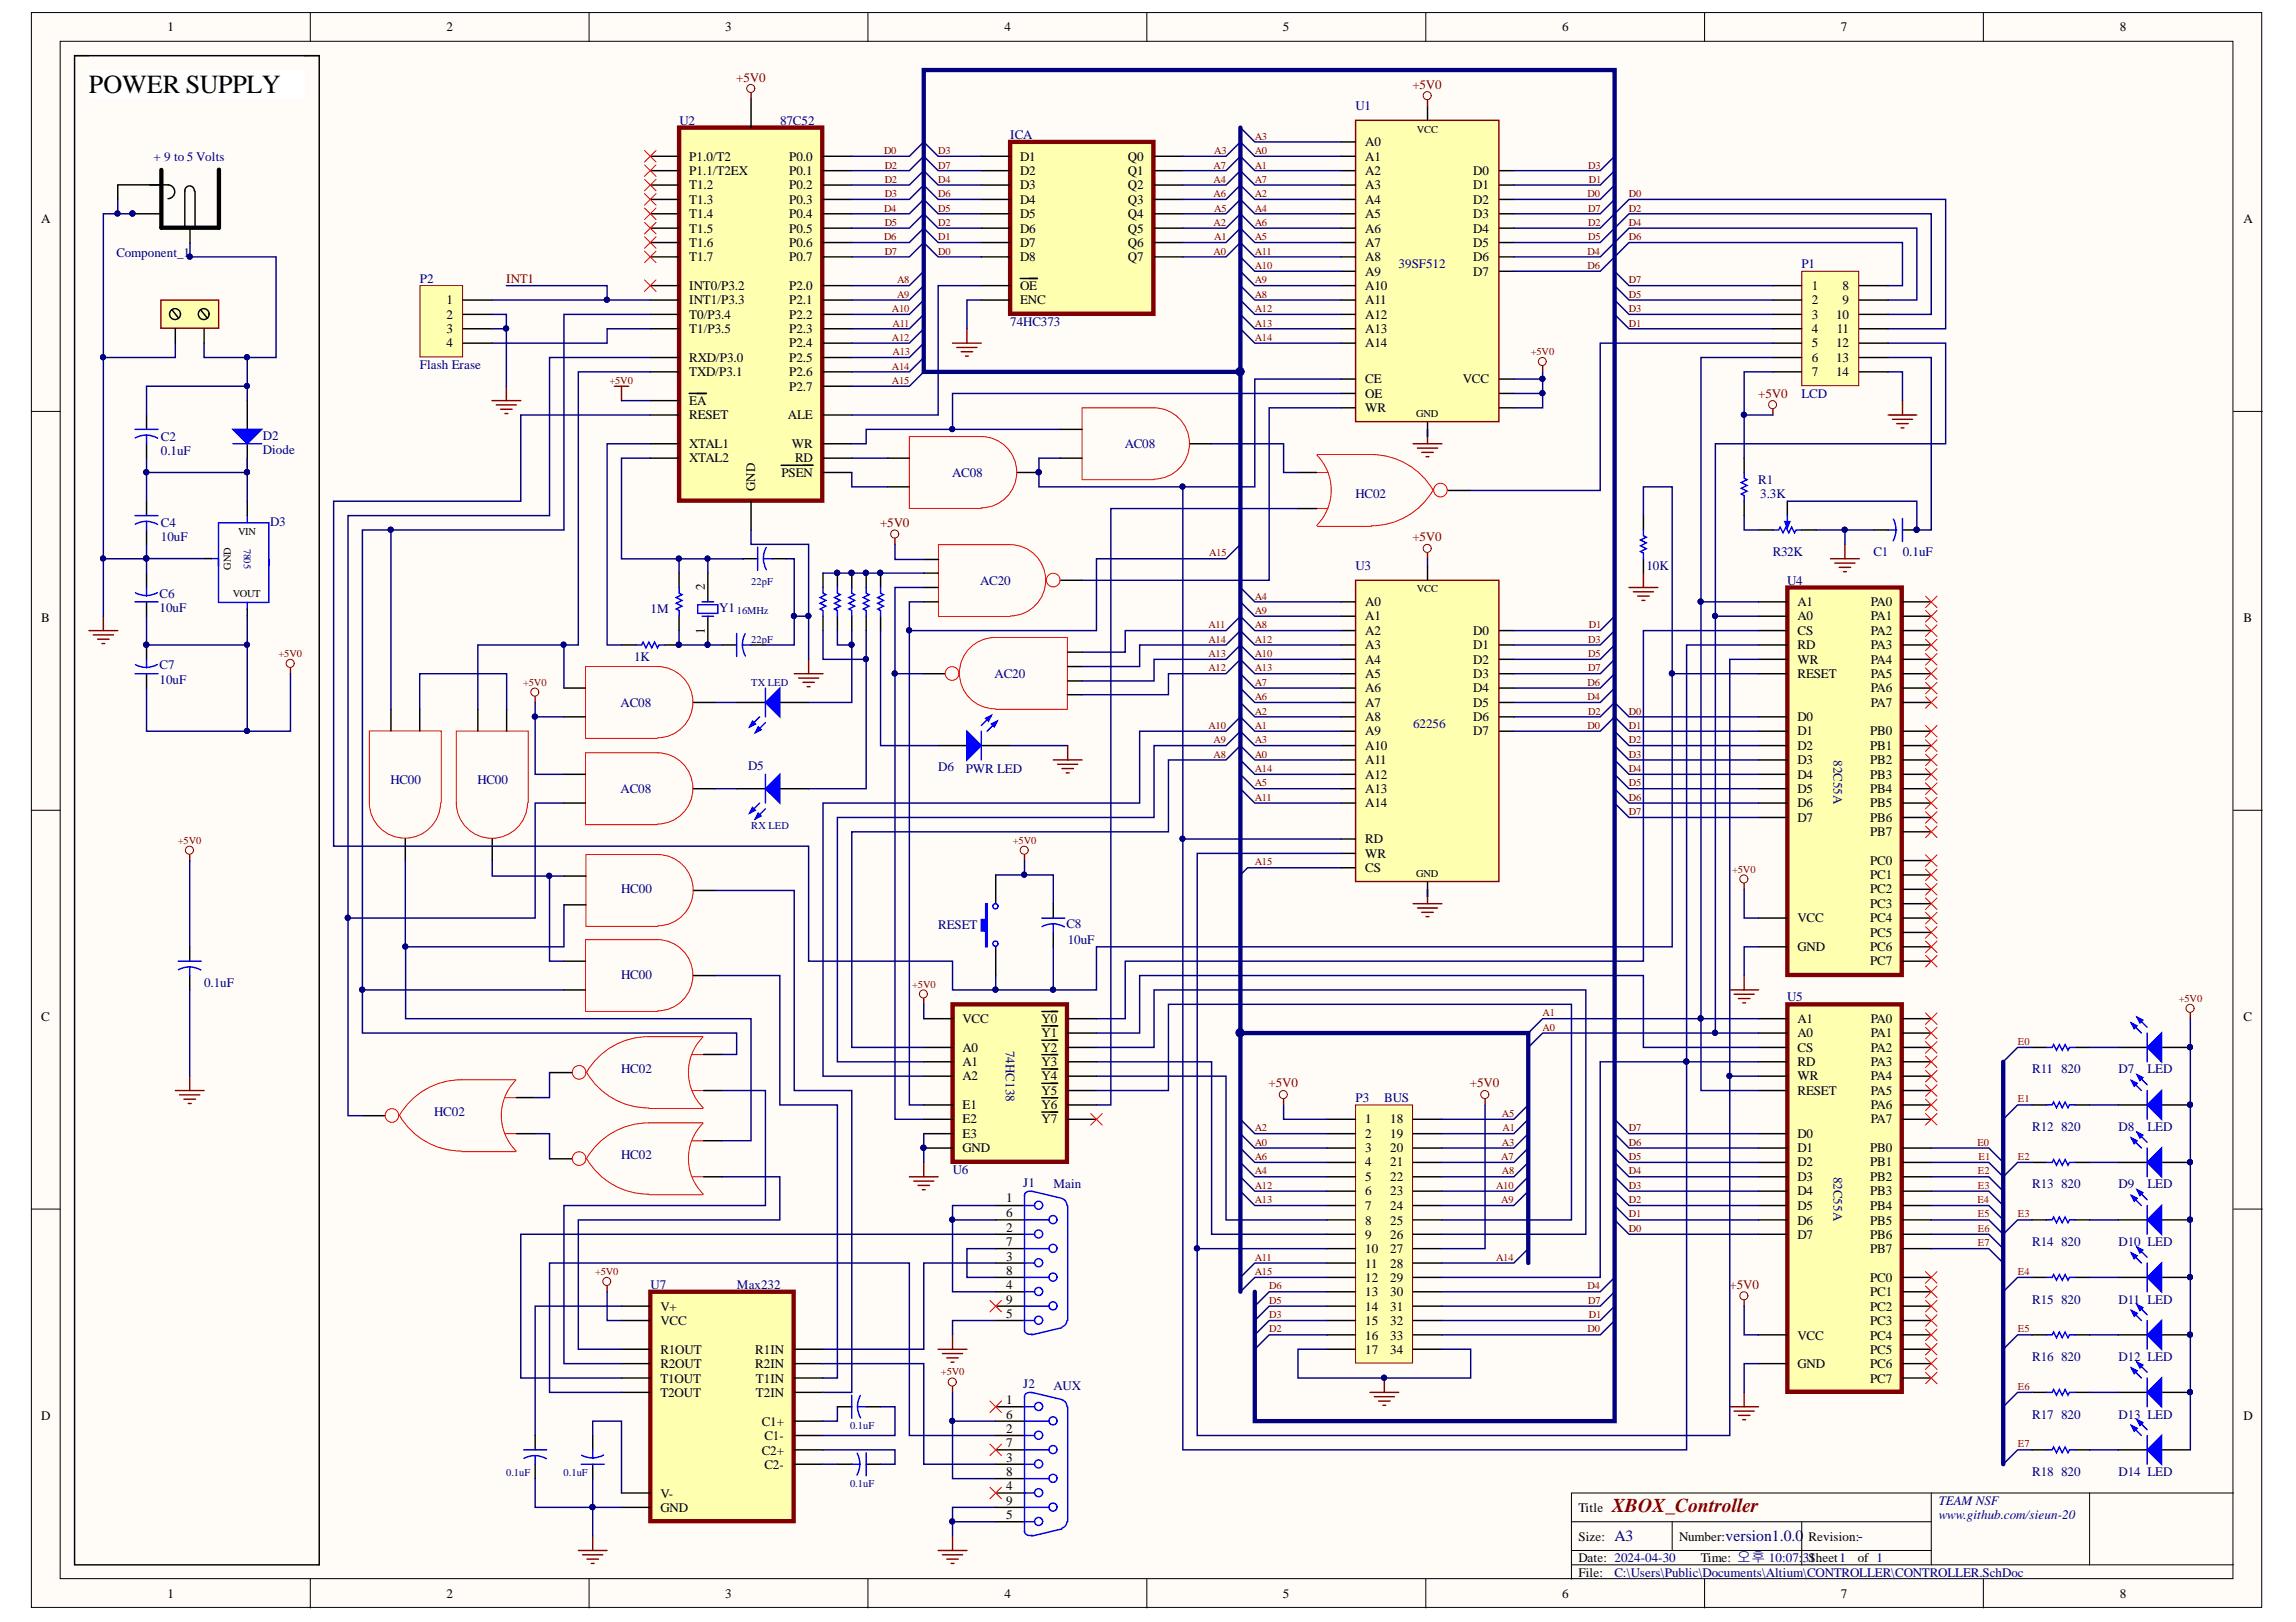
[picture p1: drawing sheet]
<svg xmlns="http://www.w3.org/2000/svg" width="297mm" height="210mm" viewBox="0 0 297 210" stroke-linecap="round" stroke-linejoin="round" font-family="sans-serif">
<defs><g id="words">
<text font-size="3.4" x="11.5" y="12.1">POWER SUPPLY</text>
<text font-size="2.5" fill="#800000" x="208.5" y="195.7">XBOX_Controller</text>
<g font-size="2" fill="#000080">
<text x="208.9" y="199.5">A3</text>
<text x="223.2" y="199.5">version1.0.0</text>
<text x="240.3" y="199.5">-</text>
</g>
<g font-size="1.7">
<text x="21.7" y="4.1">1</text>
<text x="57.8" y="4.1">2</text>
<text x="93.8" y="4.1">3</text>
<text x="129.9" y="4.1">4</text>
<text x="166" y="4.1">5</text>
<text x="202.1" y="4.1">6</text>
<text x="238.1" y="4.1">7</text>
<text x="274.3" y="4.1">8</text>
<text x="89.2" y="20.8">P1.0/T2</text>
<text x="89.2" y="22.7">P1.1/T2EX</text>
<text x="102.1" y="20.8">P0.0</text>
<text x="102.1" y="22.7">P0.1</text>
<text x="132" y="20.8">D1</text>
<text x="132" y="22.7">D2</text>
<text x="145.9" y="20.8">Q0</text>
<text x="145.9" y="22.7">Q1</text>
<text x="176.6" y="18.9">A0</text>
<text x="176.6" y="20.8">A1</text>
<text x="176.6" y="22.7">A2</text>
<text x="190.6" y="22.7">D0</text>
<text x="5.3" y="28.9">A</text>
<text x="89.2" y="24.5">T1.2</text>
<text x="89.2" y="26.4">T1.3</text>
<text x="89.2" y="28.2">T1.4</text>
<text x="102.1" y="24.5">P0.2</text>
<text x="102.1" y="26.4">P0.3</text>
<text x="102.1" y="28.2">P0.4</text>
<text x="132" y="24.5">D3</text>
<text x="132" y="26.4">D4</text>
<text x="132" y="28.2">D5</text>
<text x="145.9" y="24.5">Q2</text>
<text x="145.9" y="26.4">Q3</text>
<text x="145.9" y="28.2">Q4</text>
<text x="176.6" y="24.5">A3</text>
<text x="176.6" y="26.4">A4</text>
<text x="176.6" y="28.2">A5</text>
<text x="190.6" y="24.5">D1</text>
<text x="190.6" y="26.4">D2</text>
<text x="190.6" y="28.2">D3</text>
<text x="290.2" y="28.9">A</text>
<text x="89.2" y="30.1">T1.5</text>
<text x="89.2" y="32">T1.6</text>
<text x="89.2" y="33.8">T1.7</text>
<text x="102.1" y="30.1">P0.5</text>
<text x="102.1" y="32">P0.6</text>
<text x="102.1" y="33.8">P0.7</text>
<text x="132" y="33.8">D8</text>
<text x="132" y="30.1">D6</text>
<text x="132" y="32">D7</text>
<text x="145.9" y="30.1">Q5</text>
<text x="145.9" y="32">Q6</text>
<text x="145.9" y="33.8">Q7</text>
<text x="176.6" y="30.1">A6</text>
<text x="176.6" y="32">A7</text>
<text x="176.6" y="33.8">A8</text>
<text x="176.6" y="35.7">A9</text>
<text x="190.6" y="30.1">D4</text>
<text x="190.6" y="32">D5</text>
<text x="190.6" y="33.8">D6</text>
<text x="190.6" y="35.7">D7</text>
<text x="57.8" y="39.4">1</text>
<text x="57.8" y="41.2">2</text>
<text x="89.2" y="37.5">INT0/P3.2</text>
<text x="89.2" y="39.4">INT1/P3.3</text>
<text x="89.2" y="41.2">T0/P3.4</text>
<text x="102.1" y="37.5">P2.0</text>
<text x="102.1" y="39.4">P2.1</text>
<text x="102.1" y="41.2">P2.2</text>
<text x="132" y="37.5">OE</text>
<text x="132" y="39.4">ENC</text>
<text x="176.6" y="37.5">A10</text>
<text x="176.6" y="39.4">A11</text>
<text x="176.6" y="41.2">A12</text>
<text x="234.4" y="37.5">1</text>
<text x="234.4" y="39.4">2</text>
<text x="234.4" y="41.2">3</text>
<text x="237.5" y="41.2">10</text>
<text x="238.4" y="37.5">8</text>
<text x="238.4" y="39.4">9</text>
<text x="57.8" y="43.1">3</text>
<text x="57.8" y="45">4</text>
<text x="89.2" y="46.8">RXD/P3.0</text>
<text x="89.2" y="43.1">T1/P3.5</text>
<text x="102.1" y="43.1">P2.3</text>
<text x="102.1" y="45">P2.4</text>
<text x="102.1" y="46.8">P2.5</text>
<text x="176.6" y="43.1">A13</text>
<text x="176.6" y="45">A14</text>
<text x="234.4" y="43.1">4</text>
<text x="234.4" y="45">5</text>
<text x="234.4" y="46.8">6</text>
<text x="237.5" y="45">12</text>
<text x="237.5" y="46.8">13</text>
<text x="237.6" y="43.1">11</text>
<text x="89.2" y="52.4">EA</text>
<text x="89.2" y="48.7">TXD/P3.1</text>
<text x="102.1" y="48.7">P2.6</text>
<text x="102.1" y="50.5">P2.7</text>
<text x="176.6" y="51.5">OE</text>
<text x="176.6" y="53.3">WR</text>
<text x="176.6" y="49.6">CE</text>
<text x="189.2" y="49.6">VCC</text>
<text x="234.4" y="48.7">7</text>
<text x="237.5" y="48.7">14</text>
<text x="89.2" y="54.3">RESET</text>
<text x="89.2" y="58">XTAL1</text>
<text x="89.2" y="59.8">XTAL2</text>
<text x="101.9" y="54.3">ALE</text>
<text x="102.4" y="58">WR</text>
<text x="102.9" y="59.8">RD</text>
<text x="97.7" y="63.6" transform="rotate(-90 97.7 63.6)">GND</text>
<text x="101.1" y="61.7">PSEN</text>
<text x="91.2" y="76.4" transform="rotate(-90 91.2 76.4)">2</text>
<text x="5.3" y="80.5">B</text>
<text x="91.2" y="82.1" transform="rotate(-90 91.2 82.1)">1</text>
<text x="176.6" y="78.4">A0</text>
<text x="176.6" y="80.3">A1</text>
<text x="176.6" y="82.2">A2</text>
<text x="190.6" y="82.2">D0</text>
<text x="232.5" y="78.4">A1</text>
<text x="232.5" y="80.3">A0</text>
<text x="232.5" y="82.2">CS</text>
<text x="242" y="78.4">PA0</text>
<text x="242" y="80.3">PA1</text>
<text x="242" y="82.2">PA2</text>
<text x="290.2" y="80.5">B</text>
<text x="176.6" y="84">A3</text>
<text x="176.6" y="85.9">A4</text>
<text x="176.6" y="87.7">A5</text>
<text x="176.6" y="89.6">A6</text>
<text x="190.6" y="84">D1</text>
<text x="190.6" y="85.9">D2</text>
<text x="190.6" y="87.7">D3</text>
<text x="190.6" y="89.6">D4</text>
<text x="232.5" y="84">RD</text>
<text x="232.5" y="85.9">WR</text>
<text x="232.5" y="87.7">RESET</text>
<text x="242" y="84">PA3</text>
<text x="242" y="85.9">PA4</text>
<text x="242" y="87.7">PA5</text>
<text x="242" y="89.6">PA6</text>
<text x="176.6" y="91.5">A7</text>
<text x="176.6" y="93.3">A8</text>
<text x="176.6" y="95.2">A9</text>
<text x="190.6" y="91.5">D5</text>
<text x="190.6" y="93.3">D6</text>
<text x="190.6" y="95.2">D7</text>
<text x="232.5" y="93.3">D0</text>
<text x="232.5" y="95.2">D1</text>
<text x="241.9" y="95.2">PB0</text>
<text x="242" y="91.5">PA7</text>
<text x="176.6" y="97">A10</text>
<text x="176.6" y="98.9">A11</text>
<text x="176.6" y="100.7">A12</text>
<text x="232.5" y="97">D2</text>
<text x="232.5" y="98.9">D3</text>
<text x="232.5" y="100.7">D4</text>
<text x="241.9" y="97">PB1</text>
<text x="241.9" y="98.9">PB2</text>
<text x="241.9" y="100.7">PB3</text>
<text x="176.6" y="102.6">A13</text>
<text x="176.6" y="104.5">A14</text>
<text x="232.5" y="102.6">D5</text>
<text x="232.5" y="104.5">D6</text>
<text x="232.5" y="106.3">D7</text>
<text x="241.9" y="102.6">PB4</text>
<text x="241.9" y="104.5">PB5</text>
<text x="241.9" y="106.3">PB6</text>
<text x="176.6" y="111">WR</text>
<text x="176.6" y="112.8">CS</text>
<text x="176.6" y="109.1">RD</text>
<text x="241.9" y="108.2">PB7</text>
<text x="241.9" y="111.9">PC0</text>
<text x="241.9" y="113.8">PC1</text>
<text x="232.5" y="119.3">VCC</text>
<text x="241.9" y="115.6">PC2</text>
<text x="241.9" y="117.5">PC3</text>
<text x="241.9" y="119.3">PC4</text>
<text x="232.5" y="123.1">GND</text>
<text x="241.9" y="121.2">PC5</text>
<text x="241.9" y="123.1">PC6</text>
<text x="241.9" y="124.9">PC7</text>
<text x="5.3" y="132.2">C</text>
<text x="124.5" y="132.4">VCC</text>
<text x="124.5" y="136.1">A0</text>
<text x="124.5" y="137.9">A1</text>
<text x="134.8" y="132.4">Y0</text>
<text x="134.8" y="134.2">Y1</text>
<text x="134.8" y="136.1">Y2</text>
<text x="134.8" y="137.9">Y3</text>
<text x="232.5" y="132.4">A1</text>
<text x="232.5" y="134.2">A0</text>
<text x="232.5" y="136.1">CS</text>
<text x="232.5" y="137.9">RD</text>
<text x="242" y="132.4">PA0</text>
<text x="242" y="134.2">PA1</text>
<text x="242" y="136.1">PA2</text>
<text x="242" y="137.9">PA3</text>
<text x="290.2" y="132.2">C</text>
<text x="124.5" y="143.5">E1</text>
<text x="124.5" y="139.8">A2</text>
<text x="134.8" y="139.8">Y4</text>
<text x="134.8" y="141.7">Y5</text>
<text x="134.8" y="143.5">Y6</text>
<text x="232.5" y="139.8">WR</text>
<text x="232.5" y="141.7">RESET</text>
<text x="242" y="139.8">PA4</text>
<text x="242" y="141.7">PA5</text>
<text x="242" y="143.5">PA6</text>
<text x="124.5" y="145.4">E2</text>
<text x="124.5" y="147.2">E3</text>
<text x="124.5" y="149.1">GND</text>
<text x="134.8" y="145.4">Y7</text>
<text x="176.6" y="145.4">1</text>
<text x="176.6" y="147.2">2</text>
<text x="176.6" y="149.1">3</text>
<text x="179.8" y="145.4">18</text>
<text x="179.8" y="147.2">19</text>
<text x="179.8" y="149.1">20</text>
<text x="232.5" y="147.2">D0</text>
<text x="232.5" y="149.1">D1</text>
<text x="241.9" y="149.1">PB0</text>
<text x="242" y="145.4">PA7</text>
<text x="130.2" y="155.6">1</text>
<text x="176.6" y="151">4</text>
<text x="176.6" y="152.8">5</text>
<text x="176.6" y="154.7">6</text>
<text x="179.8" y="151">21</text>
<text x="179.8" y="152.8">22</text>
<text x="179.8" y="154.7">23</text>
<text x="232.5" y="151">D2</text>
<text x="232.5" y="152.8">D3</text>
<text x="232.5" y="154.7">D4</text>
<text x="241.9" y="151">PB1</text>
<text x="241.9" y="152.8">PB2</text>
<text x="241.9" y="154.7">PB3</text>
<text x="130.2" y="159.4">2</text>
<text x="130.2" y="157.5">6</text>
<text x="130.2" y="161.3">7</text>
<text x="176.6" y="156.6">7</text>
<text x="176.6" y="158.5">8</text>
<text x="176.6" y="160.3">9</text>
<text x="179.8" y="156.6">24</text>
<text x="179.8" y="158.5">25</text>
<text x="179.8" y="160.3">26</text>
<text x="232.5" y="156.6">D5</text>
<text x="232.5" y="158.5">D6</text>
<text x="232.5" y="160.3">D7</text>
<text x="241.9" y="156.6">PB4</text>
<text x="241.9" y="158.5">PB5</text>
<text x="241.9" y="160.3">PB6</text>
<text x="130.2" y="163.1">3</text>
<text x="130.2" y="166.8">4</text>
<text x="130.2" y="165">8</text>
<text x="176.6" y="162.2">10</text>
<text x="176.6" y="164.1">11</text>
<text x="176.6" y="165.9">12</text>
<text x="176.6" y="167.8">13</text>
<text x="179.8" y="162.2">27</text>
<text x="179.8" y="164.1">28</text>
<text x="179.8" y="165.9">29</text>
<text x="179.8" y="167.8">30</text>
<text x="241.9" y="162.2">PB7</text>
<text x="241.9" y="165.9">PC0</text>
<text x="241.9" y="167.8">PC1</text>
<text x="85.4" y="169.6">V+</text>
<text x="85.4" y="171.5">VCC</text>
<text x="130.2" y="170.6">5</text>
<text x="130.2" y="168.7">9</text>
<text x="176.6" y="169.6">14</text>
<text x="176.6" y="171.5">15</text>
<text x="176.6" y="173.4">16</text>
<text x="179.8" y="169.6">31</text>
<text x="179.8" y="171.5">32</text>
<text x="179.8" y="173.4">33</text>
<text x="232.5" y="173.4">VCC</text>
<text x="241.9" y="169.6">PC2</text>
<text x="241.9" y="171.5">PC3</text>
<text x="241.9" y="173.4">PC4</text>
<text x="85.4" y="175.2">R1OUT</text>
<text x="85.4" y="177.1">R2OUT</text>
<text x="85.4" y="178.9">T1OUT</text>
<text x="97.7" y="175.2">R1IN</text>
<text x="97.7" y="177.1">R2IN</text>
<text x="97.8" y="178.9">T1IN</text>
<text x="176.6" y="175.2">17</text>
<text x="179.8" y="175.2">34</text>
<text x="232.5" y="177.1">GND</text>
<text x="241.9" y="175.2">PC5</text>
<text x="241.9" y="177.1">PC6</text>
<text x="241.9" y="178.9">PC7</text>
<text x="5.3" y="183.7">D</text>
<text x="85.4" y="180.8">T2OUT</text>
<text x="97.8" y="180.8">T2IN</text>
<text x="98.6" y="184.5">C1+</text>
<text x="130.2" y="181.7">1</text>
<text x="130.2" y="185.4">2</text>
<text x="130.2" y="183.6">6</text>
<text x="290.2" y="183.7">D</text>
<text x="98.6" y="188.2">C2+</text>
<text x="98.9" y="186.4">C1-</text>
<text x="98.9" y="190.1">C2-</text>
<text x="130.2" y="189.2">3</text>
<text x="130.2" y="187.3">7</text>
<text x="130.2" y="191">8</text>
<text x="85.4" y="193.8">V-</text>
<text x="85.4" y="195.7">GND</text>
<text x="130.2" y="192.9">4</text>
<text x="130.2" y="196.6">5</text>
<text x="130.2" y="194.7">9</text>
<text x="204.2" y="195.7">Title</text>
<text x="204.2" y="199.4">Size:</text>
<text x="204.2" y="202.2">Date: 2024-04-30</text>
<text x="217.2" y="199.4">Number:</text>
<text x="220" y="202.2">Time: 오후 10:07:</text>
<text x="234" y="199.4">Revision:</text>
<text x="234" y="202.2">Sheet1</text>
<text x="240.3" y="202.2">of 1</text>
<text x="21.7" y="206.8">1</text>
<text x="57.8" y="206.8">2</text>
<text x="93.8" y="206.8">3</text>
<text x="129.9" y="206.8">4</text>
<text x="166" y="206.8">5</text>
<text x="202.1" y="206.8">6</text>
<text x="204.2" y="204">File:</text>
<text x="238.1" y="206.8">7</text>
<text x="274.3" y="206.8">8</text>
</g>
<g font-size="1.7" fill="#800000">
<text x="95.3" y="10.6">+5V0</text>
<text x="182.7" y="11.5">+5V0</text>
<text x="65.5" y="36.6">INT1</text>
<text x="227.5" y="51.5">+5V0</text>
<text x="113.9" y="68.2">+5V0</text>
<text x="182.7" y="70.1">+5V0</text>
<text x="164.1" y="140.7">+5V0</text>
<text x="190.2" y="140.7">+5V0</text>
<text x="223.8" y="166.8">+5V0</text>
</g>
<g font-size="1.7" fill="#000080">
<text x="87.9" y="16.1">U2</text>
<text x="100.9" y="16.1">87C52</text>
<text x="175.4" y="14.3">U1</text>
<text x="19.9" y="20.8">+ 9 to 5 Volts</text>
<text x="130.7" y="18">ICA</text>
<text x="15.1" y="33.3">Component_1</text>
<text x="180.9" y="34.7">39SF512</text>
<text x="233.1" y="34.7">P1</text>
<text x="54.3" y="36.6">P2</text>
<text x="54.3" y="47.8">Flash Erase</text>
<text x="130.7" y="42.2">74HC373</text>
<text x="233.1" y="51.5">LCD</text>
<text x="20.8" y="58.9">0.1uF</text>
<text x="20.8" y="57.1">C2</text>
<text x="34" y="56.9">D2</text>
<text x="34" y="58.7">Diode</text>
<text x="145.5" y="58">AC08</text>
<text x="123.2" y="61.7">AC08</text>
<text x="175.4" y="64.5">HC02</text>
<text x="227.5" y="62.6">R1</text>
<text x="227.7" y="64.5">3.3K</text>
<text x="20.8" y="70.1">10uF</text>
<text x="20.8" y="68.2">C4</text>
<text x="34.9" y="68">D3</text>
<text x="229.3" y="71.9">R32K</text>
<text x="242.4" y="71.9">C1</text>
<text x="246.2" y="71.9">0.1uF</text>
<text x="20.6" y="77.3">C6</text>
<text x="126.8" y="75.6">AC20</text>
<text x="175.4" y="73.8">U3</text>
<text x="213" y="73.8">10K</text>
<text x="231.2" y="75.6">U4</text>
<text x="20.6" y="79.2">10uF</text>
<text x="84.2" y="79.4">1M</text>
<text x="93.1" y="79.2">Y1</text>
<text x="20.6" y="88.5">10uF</text>
<text x="20.6" y="86.6">C7</text>
<text x="82.1" y="85.5">1K</text>
<text x="128.7" y="87.7">AC20</text>
<text x="80.3" y="91.5">AC08</text>
<text x="182.8" y="94.2">62256</text>
<text x="50.5" y="101.4">HC00</text>
<text x="61.8" y="101.4">HC00</text>
<text x="96.8" y="99.7">D5</text>
<text x="121.4" y="99.8">D6</text>
<text x="124.9" y="100">PWR LED</text>
<text x="237.2" y="98.4" transform="rotate(90 237.2 98.4)">82C55A</text>
<text x="80.3" y="102.6">AC08</text>
<text x="80.4" y="115.6">HC00</text>
<text x="121.4" y="120.3">RESET</text>
<text x="138" y="120.1">C8</text>
<text x="138.1" y="122.1">10uF</text>
<text x="26.4" y="127.7">0.1uF</text>
<text x="80.4" y="126.7">HC00</text>
<text x="231.2" y="129.6">U5</text>
<text x="130.1" y="136" transform="rotate(90 130.1 136)">74HC138</text>
<text x="80.4" y="138.9">HC02</text>
<text x="175.4" y="142.6">P3</text>
<text x="179.1" y="142.6">BUS</text>
<text x="262.9" y="138.9">R11</text>
<text x="266.6" y="138.9">820</text>
<text x="274.1" y="138.9">D7</text>
<text x="277.8" y="138.9">LED</text>
<text x="56.2" y="144.4">HC02</text>
<text x="262.9" y="146.3">R12</text>
<text x="266.6" y="146.3">820</text>
<text x="274.1" y="146.3">D8</text>
<text x="277.8" y="146.3">LED</text>
<text x="80.4" y="150">HC02</text>
<text x="123.3" y="151.9">U6</text>
<text x="132.4" y="153.6">J1</text>
<text x="136.3" y="153.7">Main</text>
<text x="237.2" y="152.3" transform="rotate(90 237.2 152.3)">82C55A</text>
<text x="262.9" y="153.7">R13</text>
<text x="266.6" y="153.7">820</text>
<text x="274.1" y="153.7">D9</text>
<text x="277.8" y="153.7">LED</text>
<text x="262.9" y="161.3">R14</text>
<text x="266.6" y="161.3">820</text>
<text x="274.1" y="161.3">D10 LED</text>
<text x="84.2" y="166.8">U7</text>
<text x="95.3" y="166.8">Max232</text>
<text x="262.9" y="168.7">R15</text>
<text x="266.6" y="168.7">820</text>
<text x="274.1" y="168.7">D11 LED</text>
<text x="132.4" y="179.6">J2</text>
<text x="136.3" y="179.9">AUX</text>
<text x="262.9" y="176.1">R16</text>
<text x="266.6" y="176.1">820</text>
<text x="274.1" y="176.1">D12 LED</text>
<text x="262.9" y="183.6">R17</text>
<text x="266.6" y="183.6">820</text>
<text x="274.1" y="183.6">D13 LED</text>
<text x="262.9" y="191">R18</text>
<text x="266.6" y="191">820</text>
<text x="274.1" y="191">D14 LED</text>
<text x="250.8" y="194.7">TEAM NSF</text>
<text x="250.8" y="196.6">www.github.com/sieun-20</text>
<text x="233.2" y="202.2">31</text>
<text x="208.9" y="204">C:\Users\Public\Documents\Altium\CONTROLLER\CONTROLLER.SchDoc</text>
</g>
<g font-size="1.4">
<text x="183.3" y="17.2">VCC</text>
<text x="183.2" y="54">GND</text>
<text x="30.8" y="69.2">VIN</text>
<text x="29.9" y="73.7" transform="rotate(-90 29.9 73.7)">GND</text>
<text x="30.1" y="77.3">VOUT</text>
<text x="183.3" y="76.7">VCC</text>
<text x="183.2" y="113.5">GND</text>
</g>
<g font-size="1.4" fill="#800000">
<text x="114.4" y="19.9">D0</text>
<text x="114.5" y="21.8">D2</text>
<text x="114.5" y="23.7">D2</text>
<text x="121.4" y="19.9">D3</text>
<text x="121.4" y="21.8">D7</text>
<text x="121.4" y="23.7">D4</text>
<text x="157" y="21.8">A7</text>
<text x="157" y="23.7">A4</text>
<text x="157.1" y="19.9">A3</text>
<text x="162.3" y="18.1">A3</text>
<text x="162.3" y="19.9">A0</text>
<text x="162.3" y="21.8">A1</text>
<text x="162.3" y="23.7">A7</text>
<text x="205.5" y="21.8">D3</text>
<text x="205.6" y="23.7">D1</text>
<text x="114.4" y="27.4">D4</text>
<text x="114.5" y="25.5">D3</text>
<text x="114.5" y="29.2">D5</text>
<text x="121.4" y="25.5">D6</text>
<text x="121.4" y="27.4">D5</text>
<text x="121.4" y="29.2">D2</text>
<text x="157" y="25.5">A6</text>
<text x="157" y="29.2">A2</text>
<text x="157.1" y="27.4">A5</text>
<text x="162.3" y="25.5">A2</text>
<text x="162.3" y="27.4">A4</text>
<text x="162.3" y="29.2">A6</text>
<text x="205.4" y="25.5">D0</text>
<text x="205.5" y="29.2">D2</text>
<text x="205.5" y="27.4">D7</text>
<text x="210.7" y="25.5">D0</text>
<text x="210.7" y="27.4">D2</text>
<text x="210.7" y="29.2">D4</text>
<text x="114.4" y="31.1">D6</text>
<text x="114.5" y="33">D7</text>
<text x="121.4" y="31.1">D1</text>
<text x="121.4" y="33">D0</text>
<text x="157" y="33">A0</text>
<text x="157.1" y="31.1">A1</text>
<text x="162.3" y="31.1">A5</text>
<text x="162.3" y="33">A11</text>
<text x="162.3" y="34.8">A10</text>
<text x="205.4" y="33">D4</text>
<text x="205.4" y="34.8">D6</text>
<text x="205.5" y="31.1">D5</text>
<text x="210.7" y="31.1">D6</text>
<text x="115.4" y="40.4">A10</text>
<text x="116.1" y="36.7">A8</text>
<text x="116.1" y="38.5">A9</text>
<text x="162.3" y="36.7">A9</text>
<text x="162.3" y="38.5">A8</text>
<text x="162.3" y="40.4">A12</text>
<text x="210.7" y="36.7">D7</text>
<text x="210.7" y="38.5">D5</text>
<text x="210.7" y="40.4">D3</text>
<text x="115.4" y="44.1">A12</text>
<text x="115.4" y="47.8">A14</text>
<text x="115.5" y="42.3">A11</text>
<text x="115.5" y="46">A13</text>
<text x="162.3" y="42.3">A13</text>
<text x="162.3" y="44.1">A14</text>
<text x="198" y="46">+5V0</text>
<text x="210.7" y="42.3">D1</text>
<text x="78.8" y="49.7">+5V0</text>
<text x="115.4" y="49.7">A15</text>
<text x="156.4" y="72">A15</text>
<text x="162.3" y="77.6">A4</text>
<text x="156.3" y="81.3">A11</text>
<text x="156.3" y="83.2">A14</text>
<text x="162.3" y="79.5">A9</text>
<text x="162.3" y="81.3">A8</text>
<text x="162.3" y="83.2">A12</text>
<text x="205.5" y="83.2">D3</text>
<text x="205.6" y="81.3">D1</text>
<text x="36" y="85">+5V0</text>
<text x="67.7" y="88.7">+5V0</text>
<text x="156.3" y="85">A13</text>
<text x="156.3" y="86.9">A12</text>
<text x="162.3" y="85">A10</text>
<text x="162.3" y="86.9">A13</text>
<text x="162.3" y="88.7">A7</text>
<text x="205.4" y="88.7">D6</text>
<text x="205.5" y="85">D5</text>
<text x="205.5" y="86.9">D7</text>
<text x="156.3" y="94.3">A10</text>
<text x="162.3" y="90.6">A6</text>
<text x="162.3" y="92.5">A2</text>
<text x="162.3" y="94.3">A1</text>
<text x="205.4" y="90.6">D4</text>
<text x="205.4" y="94.3">D0</text>
<text x="205.5" y="92.5">D2</text>
<text x="210.7" y="92.5">D0</text>
<text x="210.7" y="94.3">D1</text>
<text x="157" y="96.2">A9</text>
<text x="157" y="98">A8</text>
<text x="162.3" y="96.2">A3</text>
<text x="162.3" y="98">A0</text>
<text x="162.3" y="99.9">A14</text>
<text x="162.3" y="101.8">A5</text>
<text x="210.7" y="96.2">D2</text>
<text x="210.7" y="98">D3</text>
<text x="210.7" y="99.9">D4</text>
<text x="210.7" y="101.8">D5</text>
<text x="162.3" y="103.6">A11</text>
<text x="210.7" y="103.6">D6</text>
<text x="210.7" y="105.5">D7</text>
<text x="23" y="109.2">+5V0</text>
<text x="131" y="109.2">+5V0</text>
<text x="162.3" y="112">A15</text>
<text x="224.1" y="112.9">+5V0</text>
<text x="118" y="127.8">+5V0</text>
<text x="199.6" y="131.5">A1</text>
<text x="281.9" y="129.7">+5V0</text>
<text x="199.6" y="133.4">A0</text>
<text x="261.1" y="135.2">E0</text>
<text x="261.1" y="142.7">E1</text>
<text x="162.3" y="146.4">A2</text>
<text x="162.3" y="148.2">A0</text>
<text x="194.3" y="144.5">A5</text>
<text x="194.3" y="148.2">A3</text>
<text x="194.4" y="146.4">A1</text>
<text x="210.7" y="148.2">D6</text>
<text x="210.7" y="146.4">D7</text>
<text x="255.8" y="148.2">E0</text>
<text x="162.3" y="150.1">A6</text>
<text x="162.3" y="152">A4</text>
<text x="162.3" y="153.8">A12</text>
<text x="162.3" y="155.7">A13</text>
<text x="193.6" y="153.8">A10</text>
<text x="194.2" y="150.1">A7</text>
<text x="194.2" y="155.7">A9</text>
<text x="194.3" y="152">A8</text>
<text x="210.7" y="153.8">D3</text>
<text x="210.7" y="152">D4</text>
<text x="210.7" y="155.7">D2</text>
<text x="210.7" y="150.1">D5</text>
<text x="255.8" y="155.7">E4</text>
<text x="255.9" y="152">E2</text>
<text x="255.9" y="153.8">E3</text>
<text x="256" y="150.1">E1</text>
<text x="261.1" y="150.1">E2</text>
<text x="210.7" y="159.4">D0</text>
<text x="210.7" y="157.5">D1</text>
<text x="255.9" y="157.5">E5</text>
<text x="255.9" y="159.4">E6</text>
<text x="255.9" y="161.3">E7</text>
<text x="261.1" y="157.5">E3</text>
<text x="77" y="165">+5V0</text>
<text x="162.3" y="163.1">A11</text>
<text x="162.3" y="165">A15</text>
<text x="164.2" y="166.8">D6</text>
<text x="193.6" y="163.1">A14</text>
<text x="205.4" y="166.8">D4</text>
<text x="261.1" y="165">E4</text>
<text x="164.2" y="172.4">D2</text>
<text x="164.2" y="170.6">D3</text>
<text x="164.2" y="168.7">D5</text>
<text x="205.4" y="172.4">D0</text>
<text x="205.5" y="168.7">D7</text>
<text x="205.6" y="170.6">D1</text>
<text x="261.1" y="172.4">E5</text>
<text x="121.7" y="178">+5V0</text>
<text x="261.1" y="179.9">E6</text>
<text x="261.1" y="187.3">E7</text>
</g>
<g font-size="1.4" fill="#000080">
<text x="31.6" y="71" transform="rotate(90 31.6 71)">7805</text>
<text x="97.2" y="75.7">22pF</text>
<text x="95.3" y="79.5">16MHz</text>
<text x="97.2" y="83.2">22pF</text>
<text x="97.2" y="88.7">TX LED</text>
<text x="97.2" y="107.3">RX LED</text>
<text x="110" y="184.9">0.1uF</text>
<text x="65.5" y="191">0.1uF</text>
<text x="72.9" y="191">0.1uF</text>
<text x="110" y="192.4">0.1uF</text>
</g>
</g></defs>
<g fill="#fffcf8" stroke="#000" stroke-width=".13">
<path d="M4.1 1.6h288.5v206.4h-288.5z"/>
<path d="M7.8 5.3h281.1v199h-281.1z"/>
</g>
<g fill="none" stroke="#000" stroke-width=".13">
<path d="M40.1 1.6v3.7M76.2 1.6v3.7M112.3 1.6v3.7M148.4 1.6v3.7M184.5 1.6v3.7M220.5 1.6v3.7M256.6 1.6v3.7M4.1 53.2h3.7M289 53.2h3.7M4.1 104.9h3.7M289 104.9h3.7M4.1 156.5h3.7"/>
<path d="M289 156.5h3.7M203.3 196.9h46.6M216.3 196.9v3.7M233.1 196.9v5.6M249.9 193.2v9.3M270.3 193.2h-67v11.2M289 193.2h-18.7v9.3M40.1 204.4v3.7M76.2 204.4v3.7M112.3 204.4v3.7M148.4 204.4v3.7M184.5 204.4v3.7"/>
<path d="M203.3 202.5h85.7M203.3 200.6h46.6M220.5 204.4v3.7M256.6 204.4v3.7"/>
</g>
<path d="M87.9 16.5h18.5v48.3h-18.5z" fill="#ffffb0" stroke="#800000" stroke-width=".56"/>
<g fill="none" stroke="#000" stroke-width=".19">
<path d="M97.2 12.8v3.7M84.1 20.2h3.8M84.1 22.1h3.8M84.1 23.9h3.8M84.1 25.8h3.8M84.1 27.7h3.8M84.1 29.5h3.8M84.1 31.4h3.8M84.1 33.2h3.8M84.1 37h3.8M84.1 38.8h3.8M106.5 20.2h3.7"/>
<path d="M106.5 22.1h3.7M106.5 23.9h3.7M106.5 25.8h3.7M106.5 27.7h3.7M106.5 29.5h3.7M106.5 31.4h3.7M106.5 33.2h3.7M106.5 37h3.7M106.5 38.8h3.7M84.1 51.8h3.8M84.1 53.7h3.8M84.1 57.4h3.8"/>
<path d="M84.1 59.3h3.8M84.1 40.7h3.8M84.1 42.5h3.8M84.1 46.3h3.8M84.1 48.1h3.8M89.2 50.9h2.2M106.5 53.7h3.7M106.5 57.4h3.7M106.5 59.3h3.7M106.5 40.7h3.7M106.5 42.5h3.7M106.5 44.4h3.7"/>
<path d="M106.5 46.3h3.7M106.5 48.1h3.7M106.5 50h3.7M97.2 64.9v3.7M101.1 60.2h4.1M106.5 61.1h3.7"/>
</g>
<path d="M102.7 87.2h3.8M103.3 87.7h2.6M103.9 88.3h1.5M104.4 88.9h.4M104.6 85.3v1.9" fill="none" stroke="#800000" stroke-width=".19"/>
<path d="M54.3 37h5.5v9.2h-5.5z" fill="#ffffb0" stroke="#800000" stroke-width=".13"/>
<path d="M59.9 38.8h3.7M59.9 40.7h3.7M59.9 42.5h3.7M59.9 44.4h3.7M87.9 74.2v1.8M87.9 79.7v1.9M91.6 74.2v3.7M91.6 79.7v3.8M96.2 72.3h1.8M99.9 72.3h1.8M93.4 83.5h1.9M97.2 83.5h1.8" fill="none" stroke="#000" stroke-width=".19"/>
<path d="M63.6 51.8h3.8M64.2 52.4h2.6M64.8 53h1.5M65.3 53.5h.4M65.5 50v1.8M79.5 50h1.8M80.4 50v1.8M123.2 44.4h3.8M123.8 45h2.6M124.3 45.5h1.5M124.9 46.1h.4M125.1 42.5v1.9" fill="none" stroke="#800000" stroke-width=".19"/>
<path d="M87.9 76v.8l.3 .2-.7 .3 .7 .4-.7 .4 .7 .3-.7 .4 .4 .2v.7M90.3 78.3h2.6v1.1h-2.6zM90.8 77.9h1.5M90.8 79.7h1.5M98 70.8v3M98.8 72.3h1.1M98.8 72.3l.1 .7 .3 .7M99.1 70.9a2.94 2.94 0 0 0-.3 1.4M95.3 82v3M96 83.5h1.2M96 83.5l.2 .7 .2 .7M96.4 82a2.94 2.94 0 0 0-.4 1.5" fill="none" stroke="#00f" stroke-width=".19"/>
<circle cx="91.5" cy="83.4" r=".33" fill="#000080" stroke="#000080" stroke-width=".13"/>
<path d="M130.7 18.4h18.5v22.2h-18.5z" fill="#ffffb0" stroke="#800000" stroke-width=".56"/>
<g fill="none" stroke="#000" stroke-width=".19">
<path d="M127 37h3.7M127 33.2h3.7M127 20.2h3.7M127 22.1h3.7M127 23.9h3.7M127 25.8h3.7M127 27.7h3.7M127 29.5h3.7M127 31.4h3.7M127 38.8h3.7M132 36h2.2M149.3 33.2h3.7"/>
<path d="M149.3 20.2h3.7M149.3 22.1h3.7M149.3 23.9h3.7M149.3 25.8h3.7M149.3 27.7h3.7M149.3 29.5h3.7M149.3 31.4h3.7"/>
</g>
<path d="M175.4 15.6h18.5v39h-18.5z" fill="#ffffb0" stroke="#800000" stroke-width=".19"/>
<g fill="none" stroke="#000" stroke-width=".19">
<path d="M173.5 18.4h1.9M184.7 13.7v1.9M173.5 20.2h1.9M173.5 22.1h1.9M173.5 23.9h1.9M173.5 25.8h1.9M173.5 27.7h1.9M173.5 29.5h1.9M173.5 31.4h1.9M173.5 33.2h1.9M173.5 35.1h1.9M173.5 37h1.9"/>
<path d="M173.5 38.8h1.9M194 22.1h1.9M194 23.9h1.9M194 25.8h1.9M194 27.7h1.9M194 29.5h1.9M194 31.4h1.9M194 33.2h1.9M194 35.1h1.9M173.5 40.7h1.9M173.5 42.5h1.9M173.5 44.4h1.9"/>
<path d="M173.5 50.9h1.9M173.5 52.8h1.9M173.5 49.1h1.9M184.7 54.6v1.9M194 50.9h1.9M194 52.8h1.9M194 49.1h1.9"/>
</g>
<path d="M175.4 75.1h18.5v39h-18.5z" fill="#ffffb0" stroke="#800000" stroke-width=".19"/>
<g fill="none" stroke="#000" stroke-width=".19">
<path d="M173.5 77.9h1.9M173.5 79.7h1.9M184.7 73.2v1.9M173.5 81.6h1.9M173.5 83.5h1.9M173.5 85.3h1.9M173.5 87.2h1.9M173.5 89h1.9M173.5 90.9h1.9M173.5 92.8h1.9M173.5 94.6h1.9M173.5 96.5h1.9"/>
<path d="M173.5 98.3h1.9M194 81.6h1.9M194 83.5h1.9M194 85.3h1.9M194 87.2h1.9M194 89h1.9M194 90.9h1.9M194 92.8h1.9M194 94.6h1.9M173.5 100.2h1.9M173.5 102.1h1.9M173.5 103.9h1.9"/>
<path d="M173.5 110.4h1.9M173.5 112.3h1.9M173.5 108.6h1.9M184.7 114.2v1.8"/>
</g>
<g fill="none" stroke="#800000" stroke-width=".19">
<path d="M97.2 12v.8M182.8 57.4h3.7M183.4 58h2.6M183.9 58.5h1.5M184.5 59.1h.4M184.7 55.6v1.8M199.6 47.4v.7M184.7 71.6v.7M182.8 116.9h3.7M183.4 117.5h2.6M183.9 118.1h1.5M184.5 118.6h.4"/>
<path d="M184.7 115.1v1.8"/>
</g>
<g fill="none" stroke="#800000" stroke-width=".13">
<circle cx="97.1" cy="11.4" r=".52"/>
<circle cx="199.5" cy="46.8" r=".52"/>
<circle cx="184.6" cy="71" r=".52"/>
</g>
<path d="M233.1 35.1h7.4v14.8h-7.4z" fill="#ffffb0" stroke="#800000" stroke-width=".13"/>
<g fill="none" stroke="#000" stroke-width=".19">
<path d="M229.4 37h3.7M229.4 38.8h3.7M240.5 37h3.8M240.5 38.8h3.8M225.6 59.3v1.8M229.4 40.7h3.7M229.4 42.5h3.7M229.4 44.4h3.7M229.4 46.3h3.7M229.4 48.1h3.7M240.5 40.7h3.8M240.5 42.5h3.8"/>
<path d="M240.5 44.4h3.8M240.5 46.3h3.8M240.5 48.1h3.8M225.6 64.9v1.8"/>
</g>
<circle cx="229.3" cy="52.4" r=".52" fill="none" stroke="#800000" stroke-width=".13"/>
<path d="M229.4 53v.7M244.3 53.7h3.7M244.8 54.3h2.6M245.4 54.8h1.5M245.9 55.4h.4M246.1 51.8v1.9" fill="none" stroke="#800000" stroke-width=".19"/>
<path d="M225.6 61.1v.8l.4 .2-.7 .3 .7 .4-.7 .4 .7 .4-.7 .3 .3 .2v.8" fill="none" stroke="#00f" stroke-width=".19"/>
<path d="M231.2 76h14.8v50.2h-14.8z" fill="#ffffb0" stroke="#800000" stroke-width=".56"/>
<g fill="none" stroke="#000" stroke-width=".19">
<path d="M227.5 77.9h3.7M227.5 79.7h3.7M246.1 77.9h3.8M246.1 79.7h3.8M227.5 81.6h3.7M227.5 83.5h3.7M227.5 85.3h3.7M227.5 87.2h3.7M227.5 92.8h3.7M227.5 94.6h3.7M227.5 96.5h3.7M227.5 98.3h3.7"/>
<path d="M246.1 81.6h3.8M246.1 83.5h3.8M246.1 85.3h3.8M246.1 87.2h3.8M246.1 94.6h3.8M246.1 96.5h3.8M246.1 98.3h3.8M246.1 89h3.8M246.1 90.9h3.8M227.5 100.2h3.7M227.5 102.1h3.7M227.5 103.9h3.7"/>
<path d="M227.5 105.8h3.7M227.5 118.8h3.7M246.1 100.2h3.8M246.1 102.1h3.8M246.1 103.9h3.8M246.1 105.8h3.8M246.1 118.8h3.8M246.1 107.6h3.8M246.1 111.4h3.8M246.1 113.2h3.8M246.1 115.1h3.8M246.1 116.9h3.8"/>
<path d="M227.5 122.5h3.7M246.1 122.5h3.8M246.1 120.7h3.8M246.1 124.4h3.8"/>
</g>
<path d="M175.4 143h7.3v33.4h-7.3z" fill="#ffffb0" stroke="#800000" stroke-width=".13"/>
<g fill="none" stroke="#000" stroke-width=".19">
<path d="M171.6 144.8h3.8M171.6 146.7h3.8M171.6 148.6h3.8M171.6 150.4h3.8M171.6 152.3h3.8M171.6 154.1h3.8M171.6 156h3.8M171.6 157.9h3.8M171.6 159.7h3.8M182.8 144.8h3.7M182.8 146.7h3.7M182.8 148.6h3.7"/>
<path d="M182.8 150.4h3.7M182.8 152.3h3.7M182.8 154.1h3.7M182.8 156h3.7M182.8 157.9h3.7M182.8 159.7h3.7M171.6 161.6h3.8M171.6 163.4h3.8M171.6 165.3h3.8M171.6 167.2h3.8M171.6 169h3.8M171.6 170.9h3.8"/>
<path d="M171.6 172.7h3.8M171.6 174.6h3.8M182.8 161.6h3.7M182.8 163.4h3.7M182.8 165.3h3.7M182.8 167.2h3.7M182.8 169h3.7M182.8 170.9h3.7M182.8 172.7h3.7M182.8 174.6h3.7"/>
</g>
<path d="M123.2 130h14.8v20.4h-14.8z" fill="#ffffb0" stroke="#800000" stroke-width=".56"/>
<g fill="none" stroke="#000" stroke-width=".19">
<path d="M119.5 131.8h3.7M119.5 135.5h3.7M119.5 137.4h3.7M119.5 139.3h3.7M134.8 130.9h2M134.8 132.8h2M134.8 134.6h2M134.8 136.5h2M134.8 138.3h2M138.1 131.8h3.8M138.1 135.5h3.8M138.1 137.4h3.8"/>
<path d="M138.1 139.3h3.8M138.1 133.7h3.8M119.5 143h3.7M119.5 144.8h3.7M119.5 146.7h3.7M119.5 148.6h3.7M134.8 140.2h2M134.8 142.1h2M134.8 143.9h2M138.1 143h3.8M138.1 144.8h3.8M138.1 141.1h3.8"/>
</g>
<circle cx="119.5" cy="148.5" r=".34" fill="#000080" stroke="#000080" stroke-width=".13"/>
<path d="M236.8 72.3h3.7M237.4 72.9h2.6M237.9 73.4h1.5M238.5 74h.4M238.7 70.4v1.9" fill="none" stroke="#800000" stroke-width=".19"/>
<path d="M231.2 130h14.8v50.1h-14.8z" fill="#ffffb0" stroke="#800000" stroke-width=".56"/>
<g fill="none" stroke="#000" stroke-width=".19">
<path d="M212.6 66.7v1.9M212.6 72.3v1.9M128.8 113.2v3.7M128.8 122.5v3.7M227.5 131.8h3.7M227.5 133.7h3.7M227.5 135.5h3.7M227.5 137.4h3.7M227.5 139.3h3.7M246.1 131.8h3.8M246.1 133.7h3.8M246.1 135.5h3.8"/>
<path d="M246.1 137.4h3.8M246.1 139.3h3.8M227.5 141.1h3.7M227.5 146.7h3.7M227.5 148.6h3.7M227.5 150.4h3.7M227.5 152.3h3.7M227.5 154.1h3.7M227.5 156h3.7M227.5 157.9h3.7M227.5 159.7h3.7M246.1 141.1h3.8"/>
<path d="M246.1 148.6h3.8M246.1 150.4h3.8M246.1 152.3h3.8M246.1 154.1h3.8M246.1 156h3.8M246.1 157.9h3.8M246.1 159.7h3.8M246.1 143h3.8M246.1 144.8h3.8M227.5 172.7h3.7M227.5 176.5h3.7M246.1 172.7h3.8"/>
<path d="M246.1 176.5h3.8M246.1 161.6h3.8M246.1 165.3h3.8M246.1 167.2h3.8M246.1 169h3.8M246.1 170.9h3.8M246.1 174.6h3.8M246.1 178.3h3.8"/>
</g>
<path d="M212.6 68.6v.7l.4 .2-.8 .4 .8 .4-.8 .3 .8 .4-.8 .4 .4 .2v.7" fill="none" stroke="#00f" stroke-width=".19"/>
<g fill="none" stroke="#800000" stroke-width=".19">
<path d="M184.7 13v.7M210.7 76h3.8M211.3 76.6h2.6M211.9 77.1h1.5M212.4 77.7h.4M212.6 74.2v1.8M225.6 114.3v.8M223.8 128.1h3.7M224.3 128.7h2.6M224.9 129.2h1.5M225.5 129.8h.3M225.6 126.2v1.9"/>
<path d="M166.1 142.2v.8M192.1 142.2v.8M179.1 178.3v1.9M225.6 168.3v.7M177.2 180.2h3.8M177.8 180.7h2.6M178.3 181.3h1.5M178.9 181.9h.4M223.8 182h3.7M224.3 182.6h2.6M224.9 183.2h1.5M225.5 183.7h.3"/>
<path d="M225.6 180.2v1.8"/>
</g>
<g fill="none" stroke="#800000" stroke-width=".13">
<circle cx="184.6" cy="12.4" r=".52"/>
<circle cx="225.6" cy="113.7" r=".52"/>
<circle cx="166" cy="141.6" r=".52"/>
<circle cx="192.1" cy="141.6" r=".52"/>
<circle cx="225.6" cy="167.7" r=".52"/>
</g>
<circle cx="179.1" cy="178.3" r=".34" fill="#000080" stroke="#000080" stroke-width=".13"/>
<path d="M141.1 144.1l1.5 1.5M142.6 144.1l-1.5 1.5" fill="none" stroke="#f00" stroke-width=".13"/>
<path d="M127.5 116.9h.2v5.6h-.2v-2h-.5v-1.5h.5z" fill-rule="evenodd" fill="#00f"/>
<g fill="none" stroke="#00f" stroke-width=".19">
<path d="M127.5 116.9h.2v5.6h-.2v-2h-.5v-1.5h.5zM134.8 118.8h3M136.3 119.6l.7 .1 .7 .2M136.3 119.6a2.94 2.94 0 0 0-1.5 .3M136.3 119.6v1.1M132.5 159.7h1.3M132.5 156h1.3M132.5 157.9h3.2M132.5 154.7v17.5M133.5 154.1l3.9 1M133.6 154.2a.67 .67 0 0 0-1 .6M137.4 155.1a.89 .89 0 0 1 .6 .9"/>
<path d="M138.1 156v14.9M132.5 163.4h1.3M132.5 167.2h1.3M132.5 161.6h3.2M132.5 170.9h1.3M132.5 165.3h3.2M132.5 169h3.2M132.5 172.1a.72 .72 0 0 0 1 .5M137.4 171.8l-3.9 .9M138 170.9a.89 .89 0 0 1-.6 .8M132.5 180.7v17.5M132.5 185.8h1.3"/>
<path d="M132.5 182h1.3M132.5 189.5h1.3M132.5 183.9h3.2M132.5 193.2h1.3M132.5 187.6h3.2M132.5 196.9h1.3M132.5 191.3h3.2M132.5 195.1h3.2M132.5 198.2a.72 .72 0 0 0 1 .5M133.5 180.2l3.9 .9M133.6 180.2a.67 .67 0 0 0-1 .6M137.4 197.9l-3.9 .9"/>
<path d="M137.4 181.2a.89 .89 0 0 1 .6 .8M138 196.9a.89 .89 0 0 1-.6 .8M138.1 182v14.9"/>
<circle cx="128.8" cy="117.3" r=".34"/>
<circle cx="128.8" cy="122.1" r=".34"/>
<circle cx="134.4" cy="159.7" r=".52"/>
<circle cx="134.4" cy="156" r=".52"/>
<circle cx="136.2" cy="157.8" r=".52"/>
<circle cx="134.4" cy="170.9" r=".52"/>
<circle cx="134.4" cy="167.1" r=".52"/>
<circle cx="134.4" cy="163.4" r=".52"/>
<circle cx="136.2" cy="165.3" r=".52"/>
<circle cx="136.2" cy="161.6" r=".52"/>
<circle cx="136.2" cy="169" r=".52"/>
<circle cx="134.4" cy="182" r=".52"/>
<circle cx="134.4" cy="185.7" r=".52"/>
<circle cx="134.4" cy="189.5" r=".52"/>
<circle cx="134.4" cy="193.2" r=".52"/>
<circle cx="134.4" cy="196.9" r=".52"/>
<circle cx="136.2" cy="183.9" r=".52"/>
<circle cx="136.2" cy="195" r=".52"/>
<circle cx="136.2" cy="187.6" r=".52"/>
<circle cx="136.2" cy="191.3" r=".52"/>
</g>
<g fill="none" stroke="#000" stroke-width=".19">
<path d="M136.3 116.9v1.9M136.3 120.7v1.8M128.8 156h3.7M128.8 159.7h3.7M128.8 157.9h3.7M128.8 163.4h3.7M128.8 167.2h3.7M128.8 170.9h3.7M128.8 161.6h3.7M128.8 165.3h3.7M128.8 169h3.7M128.8 182h3.7"/>
<path d="M128.8 185.8h3.7M128.8 189.5h3.7M128.8 193.2h3.7M128.8 196.9h3.7M128.8 183.9h3.7M128.8 187.6h3.7M128.8 191.3h3.7M128.8 195.1h3.7"/>
</g>
<g fill="none" stroke="#800000" stroke-width=".13">
<circle cx="132.5" cy="110" r=".52"/>
<circle cx="119.5" cy="128.6" r=".52"/>
<circle cx="78.5" cy="165.8" r=".52"/>
<circle cx="123.2" cy="178.8" r=".52"/>
</g>
<g fill="none" stroke="#800000" stroke-width=".19">
<path d="M132.5 110.6v.8M119.5 129.2v.8M117.6 152.3h3.8M118.2 152.8h2.6M118.8 153.4h1.5M119.3 154h.4M119.5 150.4v1.9M78.5 166.4v.8M121.4 174.6h3.7M121.9 175.2h2.6M122.5 175.7h1.5M123 176.3h.4"/>
<path d="M123.2 172.7v1.9M123.2 179.4v.8M123.2 198.8v1.8M121.4 200.6h3.7M121.9 201.2h2.6M122.5 201.8h1.5M123 202.3h.4"/>
</g>
<path d="M128.1 168.3l1.5 1.5M129.6 168.3l-1.5 1.5M128.1 181.3l1.5 1.5M128.1 186.9l1.5 1.5M128.1 192.5l1.5 1.5M129.6 181.3l-1.5 1.5M129.6 186.9l-1.5 1.5M129.6 192.5l-1.5 1.5" fill="none" stroke="#f00" stroke-width=".13"/>
<path d="M84.1 167.2h18.6v29.7h-18.6z" fill="#ffffb0" stroke="#800000" stroke-width=".56"/>
<g fill="none" stroke="#000" stroke-width=".19">
<path d="M274.1 135.5h3.7M279.6 135.5h3.8M80.4 174.6h3.7M80.4 176.5h3.7M80.4 178.3h3.7M80.4 169h3.7M80.4 170.9h3.7M102.7 174.6h3.8M102.7 176.5h3.8M102.7 178.3h3.8M69.2 185.8v1.8M69.2 189.5v1.8"/>
<path d="M76.7 185.8v1.8M76.7 189.5v1.8M80.4 180.2h3.7M80.4 193.2h3.7M80.4 195.1h3.7M102.7 180.2h3.8M102.7 183.9h3.8M102.7 185.8h3.8M102.7 187.6h3.8M102.7 189.5h3.8M108.3 189.5h1.9M108.3 182h1.9"/>
<path d="M112.1 189.5h1.8M112.1 182h1.8"/>
</g>
<path d="M76.7 198.8v1.8M74.8 200.6h3.7M75.4 201.2h2.6M75.9 201.8h1.5M76.5 202.3h.4" fill="none" stroke="#800000" stroke-width=".19"/>
<g fill="none" stroke="#00f" stroke-width=".19">
<path d="M67.7 187.6h3M69.2 188.4a2.94 2.94 0 0 0-1.4 .3M69.2 188.4l.8 .1 .7 .3M69.2 188.4v1.1M75.2 189.5h3M76.7 187.6v1.1M78.1 188.3a2.95 2.95 0 0 1-2.8 0M110.2 189.5h1.1M110.2 180.6v2.9M110.9 188.1a2.94 2.94 0 0 1 0 2.8M110.9 182h1.2M110.9 182l.1 .8 .3 .7"/>
<path d="M111.3 180.6a2.94 2.94 0 0 0-.4 1.4M112.1 188v3"/>
</g>
<circle cx="283.3" cy="135.5" r=".33" fill="#000080" stroke="#000080" stroke-width=".13"/>
<path d="M277.8 135.5l1.8-1.8v3.7z" fill="#00f"/>
<path d="M275.7 132.4l1.3 1.3M276.5 131.6l1.3 1.3M277.8 135.5l1.8-1.8v3.7z" fill="none" stroke="#00f" stroke-width=".19"/>
<path d="M275.7 132.4l.8 .4-.4 .3z" fill="#00f"/>
<path d="M275.7 132.4l.8 .4-.4 .3z" fill="none" stroke="#00f" stroke-width=".19"/>
<path d="M276.5 131.6l.7 .4-.3 .4z" fill="#00f"/>
<path d="M276.5 131.6l.7 .4-.3 .4zM277.8 133.7v3.7" fill="none" stroke="#00f" stroke-width=".19"/>
<g fill="#000080" stroke="#000080" stroke-width=".13">
<circle cx="283.3" cy="135.5" r=".33"/>
<circle cx="283.3" cy="143" r=".33"/>
</g>
<path d="M274.1 143h3.7M279.6 143h3.8" fill="none" stroke="#000" stroke-width=".19"/>
<path d="M277.8 143l1.8-1.9v3.7z" fill="#00f"/>
<path d="M275.7 139.8l1.3 1.3M276.5 139.1l1.3 1.3M277.8 143l1.8-1.9v3.7z" fill="none" stroke="#00f" stroke-width=".19"/>
<path d="M275.7 139.8l.8 .4-.4 .4z" fill="#00f"/>
<path d="M275.7 139.8l.8 .4-.4 .4z" fill="none" stroke="#00f" stroke-width=".19"/>
<path d="M276.5 139.1l.7 .4-.3 .3z" fill="#00f"/>
<path d="M276.5 139.1l.7 .4-.3 .3zM277.8 141.1v3.7" fill="none" stroke="#00f" stroke-width=".19"/>
<g fill="#000080" stroke="#000080" stroke-width=".13">
<circle cx="283.3" cy="143" r=".33"/>
<circle cx="283.3" cy="150.4" r=".33"/>
</g>
<path d="M274.1 150.4h3.7M279.6 150.4h3.8" fill="none" stroke="#000" stroke-width=".19"/>
<path d="M277.8 150.4l1.8-1.8v3.7z" fill="#00f"/>
<path d="M275.7 147.3l1.3 1.3M276.5 146.5l1.3 1.3M277.8 150.4l1.8-1.8v3.7z" fill="none" stroke="#00f" stroke-width=".19"/>
<path d="M275.7 147.3l.8 .3-.4 .4z" fill="#00f"/>
<path d="M275.7 147.3l.8 .3-.4 .4z" fill="none" stroke="#00f" stroke-width=".19"/>
<path d="M276.5 146.5l.7 .4-.3 .4z" fill="#00f"/>
<path d="M276.5 146.5l.7 .4-.3 .4zM277.8 148.6v3.7" fill="none" stroke="#00f" stroke-width=".19"/>
<g fill="#000080" stroke="#000080" stroke-width=".13">
<circle cx="283.3" cy="150.4" r=".33"/>
<circle cx="283.3" cy="157.8" r=".33"/>
</g>
<path d="M274.1 157.9h3.7M279.6 157.9h3.8" fill="none" stroke="#000" stroke-width=".19"/>
<path d="M277.8 157.9l1.8-1.9v3.7z" fill="#00f"/>
<path d="M275.7 154.7l1.3 1.3M276.5 154l1.3 1.3M277.8 157.9l1.8-1.9v3.7z" fill="none" stroke="#00f" stroke-width=".19"/>
<path d="M275.7 154.7l.8 .4-.4 .3z" fill="#00f"/>
<path d="M275.7 154.7l.8 .4-.4 .3z" fill="none" stroke="#00f" stroke-width=".19"/>
<path d="M276.5 154l.7 .3-.3 .4z" fill="#00f"/>
<path d="M276.5 154l.7 .3-.3 .4zM277.8 156v3.7" fill="none" stroke="#00f" stroke-width=".19"/>
<g fill="#000080" stroke="#000080" stroke-width=".13">
<circle cx="283.3" cy="157.8" r=".33"/>
<circle cx="283.3" cy="165.3" r=".33"/>
</g>
<path d="M274.1 165.3h3.7M279.6 165.3h3.8" fill="none" stroke="#000" stroke-width=".19"/>
<path d="M277.8 165.3l1.8-1.9v3.8z" fill="#00f"/>
<path d="M275.7 162.1l1.3 1.3M276.5 161.4l1.3 1.3M277.8 165.3l1.8-1.9v3.8z" fill="none" stroke="#00f" stroke-width=".19"/>
<path d="M275.7 162.1l.8 .4-.4 .4z" fill="#00f"/>
<path d="M275.7 162.1l.8 .4-.4 .4z" fill="none" stroke="#00f" stroke-width=".19"/>
<path d="M276.5 161.4l.7 .4-.3 .3z" fill="#00f"/>
<path d="M276.5 161.4l.7 .4-.3 .3zM277.8 163.4v3.8" fill="none" stroke="#00f" stroke-width=".19"/>
<g fill="#000080" stroke="#000080" stroke-width=".13">
<circle cx="283.3" cy="165.3" r=".33"/>
<circle cx="283.3" cy="172.7" r=".33"/>
</g>
<path d="M274.1 172.7h3.7M279.6 172.7h3.8" fill="none" stroke="#000" stroke-width=".19"/>
<path d="M277.8 172.7l1.8-1.8v3.7z" fill="#00f"/>
<path d="M275.7 169.6l1.3 1.3M276.5 168.8l1.3 1.3M277.8 172.7l1.8-1.8v3.7z" fill="none" stroke="#00f" stroke-width=".19"/>
<path d="M275.7 169.6l.8 .4-.4 .3z" fill="#00f"/>
<path d="M275.7 169.6l.8 .4-.4 .3z" fill="none" stroke="#00f" stroke-width=".19"/>
<path d="M276.5 168.8l.7 .4-.3 .4z" fill="#00f"/>
<path d="M276.5 168.8l.7 .4-.3 .4zM277.8 170.9v3.7" fill="none" stroke="#00f" stroke-width=".19"/>
<g fill="#000080" stroke="#000080" stroke-width=".13">
<circle cx="283.3" cy="172.7" r=".33"/>
<circle cx="283.3" cy="180.2" r=".33"/>
</g>
<path d="M274.1 180.2h3.7M279.6 180.2h3.8" fill="none" stroke="#000" stroke-width=".19"/>
<path d="M277.8 180.2l1.8-1.9v3.7z" fill="#00f"/>
<path d="M275.7 177l1.3 1.3M276.5 176.3l1.3 1.3M277.8 180.2l1.8-1.9v3.7z" fill="none" stroke="#00f" stroke-width=".19"/>
<path d="M275.7 177l.8 .4-.4 .4z" fill="#00f"/>
<path d="M275.7 177l.8 .4-.4 .4z" fill="none" stroke="#00f" stroke-width=".19"/>
<path d="M276.5 176.3l.7 .4-.3 .3z" fill="#00f"/>
<path d="M276.5 176.3l.7 .4-.3 .3zM277.8 178.3v3.7" fill="none" stroke="#00f" stroke-width=".19"/>
<circle cx="283.3" cy="180.2" r=".33" fill="#000080" stroke="#000080" stroke-width=".13"/>
<path d="M274.1 187.6h3.7M279.6 187.6h3.8" fill="none" stroke="#000" stroke-width=".19"/>
<path d="M277.8 187.6l1.8-1.8v3.7z" fill="#00f"/>
<path d="M275.7 184.5l1.3 1.3M276.5 183.7l1.3 1.3M277.8 187.6l1.8-1.8v3.7z" fill="none" stroke="#00f" stroke-width=".19"/>
<path d="M275.7 184.5l.8 .3-.4 .4z" fill="#00f"/>
<path d="M275.7 184.5l.8 .3-.4 .4z" fill="none" stroke="#00f" stroke-width=".19"/>
<path d="M276.5 183.7l.7 .4-.3 .4z" fill="#00f"/>
<g fill="none" stroke="#00f" stroke-width=".19">
<path d="M229.4 68.6h.7l.2-.4 .4 .8 .3-.8 .4 .8 .4-.8 .4 .8 .1-.4h.8M244.3 68.6h1.1M244.9 67.2a2.94 2.94 0 0 1 0 2.8M246.1 67.1v3M264.7 135.5h.8l.2-.3 .4 .7 .3-.7 .4 .7 .4-.7 .3 .7 .2-.4h.8M264.7 143h.8l.2-.4 .4 .8 .3-.8 .4 .8 .4-.8 .3 .8 .2-.4h.8M264.7 150.4h.8l.2-.3 .4 .7 .3-.7 .4 .7 .4-.7 .3 .7 .2-.4h.8M264.7 157.9h.8l.2-.4 .4 .7 .3-.7 .4 .7 .4-.7 .3 .7 .2-.3h.8M264.7 165.3h.8l.2-.4 .4 .8 .3-.8 .4 .8 .4-.8 .3 .8 .2-.4h.8M264.7 172.7h.8l.2-.3 .4 .7 .3-.7 .4 .7 .4-.7 .3 .7 .2-.4h.8M264.7 180.2h.8l.2-.4 .4 .8 .3-.8 .4 .8 .4-.8 .3 .8 .2-.4h.8M264.7 187.6h.8l.2-.3 .4 .7 .3-.7 .4 .7 .4-.7 .3 .7 .2-.4h.8"/>
<path d="M276.5 183.7l.7 .4-.3 .4zM277.8 185.8v3.7"/>
</g>
<circle cx="283.3" cy="130.5" r=".52" fill="none" stroke="#800000" stroke-width=".13"/>
<path d="M283.4 131.1v.7" fill="none" stroke="#800000" stroke-width=".19"/>
<g fill="none" stroke="#000" stroke-width=".19">
<path d="M227.5 68.6h1.9M231.2 64.9v1.8M233.1 68.6h1.9M242.4 68.6h1.9M246.1 68.6h1.9M262.9 135.5h1.8M268.5 135.5h1.8M262.9 143h1.8M262.9 150.4h1.8M262.9 157.9h1.8M268.5 143h1.8M268.5 150.4h1.8"/>
<path d="M268.5 157.9h1.8M262.9 165.3h1.8M262.9 172.7h1.8M268.5 165.3h1.8M268.5 172.7h1.8M262.9 180.2h1.8M262.9 187.6h1.8M268.5 180.2h1.8M268.5 187.6h1.8"/>
</g>
<circle cx="248" cy="68.5" r=".34" fill="#000080" stroke="#000080" stroke-width=".13"/>
<path d="M230.9 67.5h.7l-.4 .9z" fill="#00f"/>
<path d="M230.9 67.5h.7l-.4 .9z" fill="none" stroke="#00f" stroke-width=".13"/>
<path d="M106.5 76v.8l.3 .2-.7 .3 .7 .4-.7 .4 .7 .3-.7 .4 .4 .2v.7M108.3 76v.8l.4 .2-.7 .3 .7 .4-.7 .4 .7 .3-.7 .4 .3 .2v.7M110.2 76v.8l.4 .2-.8 .3 .8 .4-.8 .4 .8 .3-.8 .4 .4 .2v.7M112.1 76v.8l.3 .2-.7 .3 .7 .4-.7 .4 .7 .3-.7 .4 .4 .2v.7M113.9 76v.8l.4 .2-.8 .3 .8 .4-.8 .4 .8 .3-.8 .4 .4 .2v.7M231.2 66.7v.8M82.3 83.5h.7l.2-.4 .4 .7 .3-.7 .4 .7 .4-.7 .4 .7 .1-.3h.8" fill="none" stroke="#00f" stroke-width=".19"/>
<g fill="none" stroke="#f00" stroke-width=".13">
<path d="M170.4 58.9a6.5 6.5 0 0 1-.1 9.1M170.4 58.8h7a9.3 9.3 0 0 1 8 4.7M127 65.7a4.6 4.6 0 0 0 4.5-4.6 4.6 4.6 0 0 0-4.5-4.6h-9.4v9.3h9.4M130.7 79.7a4.6 4.6 0 0 0 4.6-4.6 4.6 4.6 0 0 0-4.6-4.6h-9.3v9.3h9.3M149.3 62a4.6 4.6 0 0 0 4.6-4.6 4.6 4.6 0 0 0-4.6-4.6h-9.3v9.3h9.3M170.4 68.1h7M170.4 61.1h1.4M170.4 65.8h1.4M185.4 63.4a9.3 9.3 0 0 1-8 4.6M128.8 91.7a4.6 4.6 0 0 1-4.7-4.6 4.6 4.6 0 0 1 4.7-4.6h9.3v9.3h-9.3"/>
<circle cx="136.3" cy="75.1" r=".88"/>
<circle cx="186.4" cy="63.4" r=".88"/>
</g>
<g fill="none" stroke="#000" stroke-width=".19">
<path d="M114.9 59.3h2.7M137.2 59.3h2.8M137.2 55.6h2.8M154 57.4h2.7M106.5 74.2v1.8M106.5 79.7v1.9M108.3 74.2v1.8M108.3 79.7v1.9M110.2 74.2v1.8M110.2 79.7v1.9M112.1 74.2v1.8M112.1 79.7v1.9"/>
<path d="M113.9 74.2v1.8M113.9 79.7v1.9M114.9 63h2.7M119.5 76h1.9M119.5 77.9h1.9M119.5 74.2h1.9M119.6 72.4h1.8M131.6 61.1h2.8M137.3 75.1h2.7M167.9 61.1h2.4M167.9 65.8h2.5M187.4 63.5h2.8"/>
<path d="M80.4 83.5h1.9M86 83.5h1.9M138.1 86.3h1.9M138.1 84.4h1.9"/>
</g>
<g fill="#000080" stroke="#000080" stroke-width=".13">
<circle cx="134.4" cy="61.1" r=".34"/>
<circle cx="87.8" cy="83.4" r=".34"/>
<circle cx="108.3" cy="74.1" r=".34"/>
<circle cx="110.2" cy="74.1" r=".34"/>
<circle cx="112" cy="74.1" r=".33"/>
<circle cx="113.9" cy="74.1" r=".33"/>
</g>
<circle cx="115.7" cy="69.1" r=".52" fill="none" stroke="#800000" stroke-width=".13"/>
<path d="M115.8 69.7v.7" fill="none" stroke="#800000" stroke-width=".19"/>
<circle cx="123.2" cy="87.2" r=".88" fill="#fffcf8" stroke="#f00" stroke-width=".13"/>
<path d="M119.5 87.2h2.7M121.4 96.5h3.7M127 96.5h3.7M138.1 89.9h1.8M138.1 88.1h1.9" fill="none" stroke="#000" stroke-width=".19"/>
<path d="M125.1 94.6l1.9 1.9-1.9 1.8z" fill="#00f"/>
<path d="M125.1 94.6l1.9 1.9-1.9 1.8zM128.3 92.6l-1.3 1.3M129 93.3l-1.3 1.3" fill="none" stroke="#00f" stroke-width=".19"/>
<path d="M128.3 93.7l.7-.4-.4 .8z" fill="#00f"/>
<path d="M128.3 93.7l.7-.4-.4 .8z" fill="none" stroke="#00f" stroke-width=".19"/>
<path d="M127.5 93l.8-.4-.4 .7z" fill="#00f"/>
<path d="M127 94.6v3.7M127.5 93l.8-.4-.4 .7z" fill="none" stroke="#00f" stroke-width=".19"/>
<path d="M95.3 90.9h3.7M100.9 90.9h3.7" fill="none" stroke="#000" stroke-width=".19"/>
<path d="M99 90.9l1.9-1.9v3.8z" fill="#00f"/>
<path d="M98.3 92.8l-1.3 1.3M99 90.9l1.9-1.9v3.8zM99 93.5l-1.3 1.3" fill="none" stroke="#00f" stroke-width=".19"/>
<path d="M97.3 93.3l.4 .4-.7 .4z" fill="#00f"/>
<path d="M97.3 93.3l.4 .4-.7 .4z" fill="none" stroke="#00f" stroke-width=".19"/>
<path d="M98.1 94.1l.4 .3-.8 .4z" fill="#00f"/>
<path d="M98.1 94.1l.4 .3-.8 .4zM99 89v3.8" fill="none" stroke="#00f" stroke-width=".19"/>
<path d="M95.3 102.1h3.7M100.9 102.1h3.7" fill="none" stroke="#000" stroke-width=".19"/>
<path d="M99 102.1l1.9-1.9v3.7z" fill="#00f"/>
<path d="M98.3 103.9l-1.3 1.3M99 102.1l1.9-1.9v3.7zM99 104.7l-1.3 1.3" fill="none" stroke="#00f" stroke-width=".19"/>
<path d="M97.3 104.5l.4 .4-.7 .3z" fill="#00f"/>
<path d="M97.3 104.5l.4 .4-.7 .3z" fill="none" stroke="#00f" stroke-width=".19"/>
<path d="M98.1 105.2l.4 .4-.8 .4z" fill="#00f"/>
<path d="M98.1 105.2l.4 .4-.8 .4zM99 100.2v3.7" fill="none" stroke="#00f" stroke-width=".19"/>
<path d="M136.3 98.3h3.7M136.8 98.9h2.6M137.4 99.5h1.5M138.1 96.5v1.8M137.9 100h.4" fill="none" stroke="#800000" stroke-width=".19"/>
<path d="M85.1 95.5a4.6 4.6 0 0 0 4.5-4.6 4.6 4.6 0 0 0-4.5-4.6h-9.4v9.3h9.4M57 103.9a4.6 4.6 0 0 1-4.6 4.6 4.6 4.6 0 0 1-4.6-4.6v-9.3h9.3v9.3M68.2 103.9a4.6 4.6 0 0 1-4.6 4.6 4.6 4.6 0 0 1-4.6-4.6v-9.3h9.3v9.3M85.1 106.6a4.6 4.6 0 0 0 4.5-4.6 4.6 4.6 0 0 0-4.5-4.6h-9.4v9.3h9.4M85.1 119.8a4.6 4.6 0 0 0 4.6-4.6 4.6 4.6 0 0 0-4.6-4.6h-9.3v9.3h9.3M66.7 139.7h-7a9.3 9.3 0 0 0-8 4.7M66.7 139.8a6.5 6.5 0 0 0 .1 9.2M51.7 144.4a9.3 9.3 0 0 0 8 4.6M59.7 149h7M65.3 146.7h1.4M65.3 142.1h1.4" fill="none" stroke="#f00" stroke-width=".13"/>
<g fill="none" stroke="#000" stroke-width=".19">
<path d="M50.6 91.8v2.8M54.3 91.8v2.8M61.8 91.8v2.8M65.5 91.8v2.8M73 89h2.7M73 92.8h2.7M89.7 90.9h2.8M52.4 108.5v2.8M63.7 108.6v2.7M73 100.2h2.7M73 103.9h2.7M73 113.4h2.8"/>
<path d="M73 117.1h2.8M89.7 102.1h2.8M89.8 115.2h2.8"/>
</g>
<circle cx="50.7" cy="144.4" r=".88" fill="#fffcf8" stroke="#f00" stroke-width=".13"/>
<path d="M47 144.4h2.8M66.8 142h2.4M66.8 146.7h2.4" fill="none" stroke="#000" stroke-width=".19"/>
<path d="M75.9 138.8a9.3 9.3 0 0 0 8 4.6M89.5 136.5h1.4M90.9 134.2h-7a9.3 9.3 0 0 0-8 4.6M91 134.2a6.5 6.5 0 0 0 0 9.2M83.9 143.5h7M89.5 141.1h1.4" fill="none" stroke="#f00" stroke-width=".13"/>
<circle cx="74.9" cy="138.8" r=".88" fill="#fffcf8" stroke="#f00" stroke-width=".13"/>
<path d="M71.2 138.8h2.8M91 136.5h2.4M91 141.1h2.4" fill="none" stroke="#000" stroke-width=".19"/>
<path d="M75.9 150a9.3 9.3 0 0 0 8 4.5M83.9 154.6h7M89.5 152.3h1.4M89.5 147.6h1.4M90.9 145.3h-7a9.3 9.3 0 0 0-8 4.7M91 145.4a6.5 6.5 0 0 0 0 9.1" fill="none" stroke="#f00" stroke-width=".13"/>
<circle cx="74.9" cy="149.9" r=".88" fill="#fffcf8" stroke="#f00" stroke-width=".13"/>
<g fill="none" stroke="#000" stroke-width=".19">
<path d="M32 51.8v3.8M32 57.4v3.7M19 64.9v1.8M19 68.6v1.8M26.4 72.3h1M32 64.9v1.8M32 78.8v.9M19 83.5v1.8M19 87.2v1.8M24.5 122.5v1.9M24.5 126.2v1.9M73 124.4h2.7"/>
<path d="M73 128.1h2.7M89.7 126.2h2.8M71.2 150h2.8M91 147.6h2.4M91 152.3h2.4"/>
</g>
<path d="M85.1 130.8a4.6 4.6 0 0 0 4.5-4.6 4.6 4.6 0 0 0-4.5-4.6h-9.4v9.3h9.4" fill="none" stroke="#f00" stroke-width=".13"/>
<g fill="none" stroke="#800000" stroke-width=".13">
<circle cx="69.2" cy="89.6" r=".52"/>
<circle cx="24.5" cy="110" r=".52"/>
</g>
<path d="M69.2 90.2v.7M24.5 110.6v.8M24.5 139.3v1.8M22.7 141.1h3.7M23.2 141.7h2.6M23.8 142.2h1.5M24.4 142.8h.3" fill="none" stroke="#800000" stroke-width=".19"/>
<g fill="none" stroke="#00f" stroke-width=".19">
<path d="M17.5 66.7h2.9M19 67.5l.7 .1 .7 .3M19 67.5a2.94 2.94 0 0 0-1.5 .3M19 67.5v1.1M27.3 72.3h.9M28.3 67.7h6.5v10.3h-6.5zM32 66.7v1M32 78v.9M17.5 87.2h2.9M19 85.3v1.1M20.4 86a2.94 2.94 0 0 1-2.9 0M23.1 124.4h2.9"/>
<path d="M24.5 125.1l.8 .1 .7 .3M24.5 125.1a2.94 2.94 0 0 0-1.4 .4M24.5 125.1v1.1"/>
</g>
<g fill="#000080" stroke="#000080" stroke-width=".13">
<circle cx="18.9" cy="83.4" r=".34"/>
<circle cx="31.9" cy="61.1" r=".33"/>
</g>
<path d="M30.1 55.6h3.8l-1.9 1.8z" fill="#00f"/>
<path d="M17.5 55.6h2.9M19 56.3l.7 .1 .7 .3M19 56.3a2.94 2.94 0 0 0-1.5 .4M19 56.3v1.1M30.1 55.6h3.8l-1.9 1.8zM30.1 57.4h3.8M17.5 77.9h2.9M19 76v1.1M20.4 76.7a2.94 2.94 0 0 1-2.9 0" fill="none" stroke="#00f" stroke-width=".19"/>
<g fill="#000080" stroke="#000080" stroke-width=".13">
<circle cx="31.9" cy="61.1" r=".33"/>
<circle cx="65.5" cy="42.5" r=".34"/>
<circle cx="87.8" cy="72.3" r=".34"/>
<circle cx="91.5" cy="72.3" r=".33"/>
<circle cx="102.7" cy="79.7" r=".33"/>
<circle cx="104.6" cy="79.7" r=".34"/>
<circle cx="199.5" cy="49" r=".34"/>
<circle cx="199.5" cy="50.9" r=".34"/>
<circle cx="225.6" cy="53.7" r=".34"/>
<circle cx="238.6" cy="68.5" r=".34"/>
<circle cx="248" cy="68.5" r=".34"/>
<circle cx="221.9" cy="79.7" r=".33"/>
<circle cx="220" cy="77.8" r=".33"/>
<circle cx="218.2" cy="137.4" r=".34"/>
<circle cx="223.7" cy="139.2" r=".33"/>
<circle cx="179.1" cy="178.3" r=".34"/>
<circle cx="220" cy="131.8" r=".33"/>
<circle cx="221.9" cy="133.6" r=".33"/>
<circle cx="132.5" cy="113.2" r=".33"/>
<circle cx="123.2" cy="157.8" r=".33"/>
<circle cx="123.2" cy="183.9" r=".33"/>
<circle cx="123.2" cy="196.9" r=".33"/>
<circle cx="76.6" cy="195" r=".34"/>
<circle cx="283.3" cy="180.2" r=".33"/>
<circle cx="283.3" cy="172.7" r=".33"/>
<circle cx="283.3" cy="165.3" r=".33"/>
<circle cx="283.3" cy="157.8" r=".33"/>
<circle cx="283.3" cy="150.4" r=".33"/>
<circle cx="283.3" cy="143" r=".33"/>
<circle cx="283.3" cy="135.5" r=".33"/>
<circle cx="216.3" cy="87.1" r=".34"/>
<circle cx="154.9" cy="161.6" r=".34"/>
<circle cx="119.5" cy="148.5" r=".34"/>
<circle cx="153" cy="108.5" r=".33"/>
<circle cx="113.9" cy="74.1" r=".33"/>
<circle cx="112" cy="74.1" r=".33"/>
<circle cx="110.2" cy="74.1" r=".34"/>
<circle cx="108.3" cy="74.1" r=".34"/>
<circle cx="117.6" cy="81.6" r=".34"/>
<circle cx="110.2" cy="83.4" r=".34"/>
<circle cx="112" cy="85.3" r=".33"/>
<circle cx="115.7" cy="87.1" r=".34"/>
<circle cx="69.2" cy="92.7" r=".34"/>
<circle cx="72.9" cy="83.4" r=".33"/>
<circle cx="71" cy="113.3" r=".33"/>
<circle cx="136.2" cy="128.1" r=".34"/>
<circle cx="128.8" cy="128.1" r=".34"/>
<circle cx="46.9" cy="128.1" r=".34"/>
<circle cx="45" cy="118.8" r=".34"/>
<circle cx="78.5" cy="38.8" r=".34"/>
<circle cx="91.5" cy="83.4" r=".33"/>
<circle cx="87.8" cy="83.4" r=".34"/>
<circle cx="134.4" cy="61.1" r=".34"/>
<circle cx="153" cy="63" r=".33"/>
<circle cx="31.9" cy="83.4" r=".33"/>
<circle cx="18.9" cy="83.4" r=".34"/>
<circle cx="18.9" cy="72.2" r=".34"/>
<circle cx="31.9" cy="49.9" r=".33"/>
<circle cx="31.9" cy="94.6" r=".33"/>
<circle cx="18.9" cy="61.1" r=".34"/>
<circle cx="18.9" cy="72.3" r=".34"/>
<circle cx="13.3" cy="72.3" r=".33"/>
<circle cx="13.3" cy="46.2" r=".33"/>
<circle cx="31.9" cy="46.2" r=".33"/>
<circle cx="52.4" cy="122.5" r=".33"/>
<circle cx="24.5" cy="33.2" r=".34"/>
<circle cx="123.2" cy="55.5" r=".33"/>
<circle cx="50.5" cy="68.5" r=".34"/>
<circle cx="15.2" cy="27.6" r=".34"/>
<circle cx="17.1" cy="27.6" r=".34"/>
<circle cx="160.4" cy="133.6" r=".52"/>
<circle cx="160.4" cy="48.1" r=".52"/>
</g>
<path d="M9.6 7.2h31.7v195.3h-31.7v-195.3h1.9M17.2 27.7h3.7M21.8 23.9a.89 .89 0 0 1 .8 .9 .89 .89 0 0 1-.9 .9M21.8 23.9h-6.6v1.9M24.6 29.6v1.8M25.1 24.7a.62 .62 0 0 0-.6-.6 .62 .62 0 0 0-.6 .6v4.7M25.2 24.7v4.8M19 53.7v1.9M19 57.4v1.9M19 74.2v1.8M19 77.9v1.8" fill="none" stroke="#000" stroke-width=".19"/>
<circle cx="37.5" cy="85.8" r=".52" fill="none" stroke="#800000" stroke-width=".13"/>
<path d="M13.4 79.7v1.9M11.5 81.6h3.7M12.1 82.2h2.6M12.6 82.7h1.5M13.2 83.3h.4M37.6 86.4v.8" fill="none" stroke="#800000" stroke-width=".19"/>
<path d="M11.5 9.1h27.9v3.6h-27.9z" fill="#fff" stroke="#fff" stroke-width=".13"/>
<g fill="none" stroke="#f00" stroke-width=".13">
<path d="M83.4 19.5l1.5 1.5M84.9 19.5l-1.5 1.5M83.4 21.3l1.5 1.5M83.4 23.2l1.5 1.5M83.4 25.1l1.5 1.4M83.4 26.9l1.5 1.5M83.4 28.8l1.5 1.5M83.4 30.6l1.5 1.5M83.4 32.5l1.5 1.5M83.4 36.2l1.5 1.5M84.9 21.3l-1.5 1.5M84.9 23.2l-1.5 1.5"/>
<path d="M84.9 25.1l-1.5 1.4M84.9 26.9l-1.5 1.5M84.9 28.8l-1.5 1.5M84.9 30.6l-1.5 1.5M84.9 32.5l-1.5 1.5M84.9 36.2l-1.5 1.5M249.1 77.1l1.5 1.5M249.1 79l1.5 1.5M250.6 77.1l-1.5 1.5M250.6 79l-1.5 1.5M249.1 80.9l1.5 1.4M249.1 82.7l1.5 1.5"/>
<path d="M249.1 84.6l1.5 1.5M249.1 86.4l1.5 1.5M249.1 88.3l1.5 1.5M249.1 90.2l1.5 1.5M249.1 93.9l1.5 1.5M249.1 95.7l1.5 1.5M249.1 97.6l1.5 1.5M249.1 99.5l1.5 1.5M250.6 80.9l-1.5 1.4M250.6 82.7l-1.5 1.5M250.6 84.6l-1.5 1.5M250.6 86.4l-1.5 1.5"/>
<path d="M250.6 88.3l-1.5 1.5M250.6 90.2l-1.5 1.5M250.6 93.9l-1.5 1.5M250.6 95.7l-1.5 1.5M250.6 97.6l-1.5 1.5M250.6 99.5l-1.5 1.5M249.1 101.3l1.5 1.5M249.1 103.2l1.5 1.5M249.1 105l1.5 1.5M249.1 106.9l1.5 1.5M249.1 110.6l1.5 1.5M249.1 112.5l1.5 1.5"/>
<path d="M249.1 114.3l1.5 1.5M249.1 116.2l1.5 1.5M249.1 118.1l1.5 1.5M249.1 119.9l1.5 1.5M250.6 101.3l-1.5 1.5M250.6 103.2l-1.5 1.5M250.6 105l-1.5 1.5M250.6 106.9l-1.5 1.5M250.6 110.6l-1.5 1.5M250.6 112.5l-1.5 1.5M250.6 114.3l-1.5 1.5M250.6 116.2l-1.5 1.5"/>
<path d="M250.6 118.1l-1.5 1.5M250.6 119.9l-1.5 1.5M249.1 121.8l1.5 1.5M249.1 123.6l1.5 1.5M249.1 131.1l1.5 1.5M249.1 132.9l1.5 1.5M249.1 134.8l1.5 1.5M249.1 136.7l1.5 1.5M249.1 138.5l1.5 1.5M250.6 121.8l-1.5 1.5M250.6 123.6l-1.5 1.5M250.6 131.1l-1.5 1.5"/>
<path d="M250.6 132.9l-1.5 1.5M250.6 134.8l-1.5 1.5M250.6 136.7l-1.5 1.5M250.6 138.5l-1.5 1.5M249.1 140.4l1.5 1.5M249.1 142.2l1.5 1.5M249.1 144.1l1.5 1.5M250.6 140.4l-1.5 1.5M250.6 142.2l-1.5 1.5M250.6 144.1l-1.5 1.5M249.1 164.6l1.5 1.5M249.1 166.4l1.5 1.5"/>
<path d="M249.1 168.3l1.5 1.5M249.1 170.1l1.5 1.5M249.1 172l1.5 1.5M249.1 173.9l1.5 1.5M249.1 175.7l1.5 1.5M249.1 177.6l1.5 1.5M250.6 164.6l-1.5 1.5M250.6 166.4l-1.5 1.5M250.6 168.3l-1.5 1.5M250.6 170.1l-1.5 1.5M250.6 172l-1.5 1.5M250.6 173.9l-1.5 1.5"/>
<path d="M250.6 175.7l-1.5 1.5M250.6 177.6l-1.5 1.5"/>
</g>
<g fill="none" stroke="#000080" stroke-width=".19">
<path d="M160.5 16.5l1.8 1.9h11.2M15.2 25.8v1.9h2M15.2 27.7h-1.8v18.6M24.6 33.2h11.1v13.1h-9.3v-1.9M24.6 31.4l-.1 1.8M63.6 38.8h20.5M65.5 37h13v1.8M110.2 33.2h7.4l1.9-1.8 1.9 1.8h5.6M110.2 31.4h7.4l1.9-1.9 1.9 1.9h5.6M110.2 29.5h7.4l1.9-1.8 1.9 1.8h5.6M110.2 27.7h7.4l1.9-1.9 1.9 1.9h5.6M110.2 25.8h7.4l1.9-1.9 1.9 1.9h5.6"/>
<path d="M110.2 23.9h7.4l1.9-1.8 1.9 1.8h5.6M110.2 22.1h7.4l1.9-1.9 1.9 1.9h5.6M110.2 20.2h7.4l1.9-1.8 1.9 1.8h5.6M119.5 35.1l-1.9 1.9h-7.4M119.5 37l-1.9 1.8h-7.4M119.5 38.8l-1.9 1.9h-7.4M127 38.8h-1.9v3.7M127 37h-5.6v16.7h-11.2M153 31.4h5.6l1.9-1.9 1.8 1.9h11.2M153 29.5h5.6l1.9-1.8 1.8 1.8h11.2M153 27.7h5.6l1.9-1.9 1.8 1.9h11.2M153 25.8h5.6l1.9-1.9 1.8 1.9h11.2"/>
<path d="M153 23.9h5.6l1.9-1.8 1.8 1.8h11.2M153 22.1h5.6l1.9-1.9 1.8 1.9h11.2M153 20.2h5.6l1.9-1.8 1.8 1.8h11.2M153 33.2h5.6l1.9-1.8 1.8 1.8h11.2M160.5 38.8l1.8 1.9h11.2M160.5 37l1.8 1.8h11.2M160.5 35.1l1.8 1.9h11.2M160.5 33.2l1.8 1.9h11.2M195.9 29.5h11.1l3.7-3.7h41v16.7h-7.4M195.9 31.4h11.1l3.7-3.7h39.2v13h-5.6M195.9 33.2h11.1l3.7-3.7h37.3v9.3h-3.7M195.9 35.1h11.1l3.7-3.7h35.4v5.6h-1.8"/>
<path d="M208.9 20.2l-1.9 1.9h-11.1M208.9 22.1l-1.9 1.8h-11.1M208.9 25.8l-1.9 1.9h-11.1M208.9 23.9l-1.9 1.9h-11.1M208.9 38.8l1.8 1.9h18.7M208.9 37l1.8 1.8h18.7M208.9 35.1l1.8 1.9h18.7M19 59.3v5.6M22.7 44.4v1.9h-9.3v26M32 51.8v-1.8h-13v3.7M32 59.3v5.6M32 46.3v3.7"/>
<path d="M63.6 40.7h1.9v9.3M63.6 42.5h1.9M80.4 51.8h3.7M84.1 57.4h-5.6v26.1h1.9M84.1 48.1h-9.3v35.4h-1.8M84.1 42.5h-5.6v1.9h-14.9M84.1 59.3h-3.7v13h15.8M84.1 53.7h-16.7v11.2h-24.2v44.6h61.4v14.9h18.6v3.7h13.1v-5.6M84.1 46.3h-13v20.4h-26.1v77.7h2M84.1 40.7h-11.1v27.9h-26.1v59.5h26.1M110.2 59.3h4.7M119.5 40.7l-1.9 1.8h-7.4"/>
<path d="M119.5 42.5l-1.9 1.9h-7.4M119.5 44.4l-1.9 1.9h-7.4M119.5 46.3l-1.9 1.8h-7.4M119.5 48.1l-1.9 1.9h-7.4M123.2 55.6h14M156.7 57.4h9.4v3.7h1.8M160.5 40.7l1.8 1.8h11.2M160.5 42.5l1.8 1.9h11.2M173.5 52.8h-9.3v22.3h-24.2M173.5 49.1h-11.2v13.9h-27.9v-3.7h2.8M173.5 50.9h-50.3v4.7h-11.1v1.8h-1.9M184.7 55.6v.9"/>
<path d="M195.9 50.9h3.7M199.6 48.1v1h-3.7M199.6 49.1v3.7h-3.7M208.9 40.7l1.8 1.8h18.7M225.6 53.7v5.6M229.4 48.1h-3.8v5.6h3.8M229.4 46.3h-9.3v31.6M229.4 44.4h-22.4v19.1h-16.8M244.3 48.1h1.8v3.7M244.3 46.3h5.6v22.3h-1.9v-3.7h-16.8M244.3 44.4h7.4v13h-29.8v76.3h5.6M19 72.3h-5.6v7.4"/>
<path d="M19 70.4v1.9M19 61.1h13M26.4 72.3h-7.4v1.9M32 79.7v3.8h-13v-3.8M50.6 68.6v23.2M87.9 72.3v1.9M91.6 72.3v1.9M97.2 68.6v1.8h7.4v14.9M101.7 72.3h1v11.2h-3.7M102.7 79.7h1.9M106.5 74.2h13M110.2 61.1v1.9h4.7"/>
<path d="M115.8 70.4v2h3.8M119.5 76h-3.7v68.8h3.7M153 63v124.6h65.2v-50.2h-11.2v27.9h-20.5M160.5 70.4l-1.9 1.9h-16.7v9.3h-24.3v-3.7h1.9M160.5 76l1.8 1.9h11.2M160.5 77.9l1.8 1.8h11.2M167.9 65.8h-24.2v77.2h-1.8M184.7 72.3v.9M208.9 79.7l-1.9 1.9h-11.1M212.6 66.7v-3.7h3.7v24.2h11.2M220.1 77.9v63.2h7.4M220.1 77.9h7.4"/>
<path d="M221.9 79.7h5.6M225.6 66.7v1.9h1.9M235 68.6h7.4M238.7 68.6v1.8M32 83.5v11.1h-13v-5.6M37.6 87.2v7.4h-5.6M54.3 91.8v-4.6h11.2v4.6M69.2 90.9v1.9M73 92.8h-3.8v7.4h3.8M73 89v-5.5h-11.2v8.3M87.9 81.6v1.9h5.5M92.5 90.9h2.8"/>
<path d="M106.5 81.6v3.7h5.6v-3.7M108.3 81.6v1.9h1.9v-1.9M110.2 83.5v7.4h-5.6M112.1 85.3v16.8h-7.5M113.9 81.6v14.9h7.5M115.8 87.2h3.7M117.6 81.6v61.4h1.9M130.7 96.5h7.4M160.5 98.3l1.8 1.9h11.2M160.5 87.2l1.8 1.8h11.2M160.5 89l1.8 1.9h11.2M160.5 90.9l1.8 1.9h11.2"/>
<path d="M173.5 81.6h-11.2l-1.8-1.9-1.9 1.9h-13v2.8h-5.6M173.5 83.5h-11.2l-1.8-1.9-1.9 1.9h-11.2v2.8h-7.4M173.5 85.3h-11.2l-1.8-1.8-1.9 1.8h-9.3v2.8h-9.3M173.5 87.2h-11.2l-1.8-1.9-1.9 1.9h-7.4v2.7h-11.3M173.5 94.6h-11.2l-1.8-1.8-1.9 1.8h-11.2v9.3h-40.9v35.4h13M173.5 96.5h-11.2l-1.8-1.9-1.9 1.9h-9.3v9.3h-41v31.6h11.2M173.5 98.3h-11.2l-1.8-1.8-1.9 1.8h-7.4v9.3h-41v27.9h9.3M195.9 94.6h11.1l1.9-1.8 1.8 1.8h16.8M195.9 92.8h11.1l1.9-1.9 1.8 1.9h16.8M208.9 81.6l-1.9 1.9h-11.1M208.9 85.3l-1.9 1.9h-11.1M208.9 83.5l-1.9 1.8h-11.1"/>
<path d="M208.9 87.2l-1.9 1.8h-11.1M208.9 89l-1.9 1.9h-11.1M208.9 94.6l1.8 1.9h16.8M208.9 96.5l1.8 1.8h16.8M208.9 98.3l1.8 1.9h16.8M216.3 87.2v35.3h-74.4v5.6h-5.6M227.5 83.5h-9.3v53.9h9.3M227.5 85.3h-3.7v54h3.7M227.5 81.6h-14.9v42.8h-67v7.4h-3.7M24.5 111.4v11.1M52.4 111.3l.1 11.2M63.7 111.3v2.1h9.3"/>
<path d="M71.1 113.4v11h1.9M73 103.9h-3.8v14.9h-24.2M73 117.1v5.4h-20.5v9.3h44.7v15.8h-3.8M92.5 102.1h2.8M92.6 115.2h10.1v25.9h7.5v39.1h-3.7M128.8 113.2h7.5v3.7M132.5 111.4v1.8M153 108.6h20.5M160.5 100.2l1.8 1.9h11.2M160.5 102.1l1.8 1.8h11.2M173.5 112.3h-12.1l-.9 .9M173.5 110.4h-18.6v75.4h68.9v-46.5"/>
<path d="M184.7 115.1v.9M208.9 100.2l1.8 1.9h16.8M208.9 102.1l1.8 1.8h16.8M208.9 103.9l1.8 1.9h16.8M225.6 115.1v3.7h1.9M24.5 128.1v11.2M46.9 128.1v5.6h48.4v2.8h-1.9M71.2 138.8h-.1v3.2h-1.9M92.5 126.2h8.4v16.8h7.4v35.3h-1.8M119.5 130v1.8M128.8 126.2v1.9M141.9 135.5h7.4v-7.4h55.9v31.6h-18.7"/>
<path d="M141.9 133.7h5.5v-7.5h65.2v9.3h14.9M141.9 137.4h14.8v22.3h14.9M141.9 139.3h16.7v18.6h13M221.9 133.7h-22.3l-1.9 1.8M227.5 131.8h-27.9l-1.9 1.9M227.5 122.5h-1.9v3.7M262.9 135.5h-1.9l-1.8 1.9M270.3 135.5h3.8M283.4 131.8v55.8M69.2 146.7h1.9v3.3h.1M93.4 141.1h5.6v14.9h-26v20.5h7.4M93.4 152.3h7.5v5.6h-26.1v16.7h5.6"/>
<path d="M119.5 146.7v3.7M123.2 157.9h5.6M128.8 159.7h-61.4v18.6h13M128.8 156h-5.6v11.2h5.6M141.9 141.1h9.3v-11.1h52.1v27.9h-16.8M160.5 144.8l1.8 1.9h9.3M160.5 146.7l1.8 1.9h9.3M160.5 150.4l1.8 1.9h9.3M160.5 148.6l1.8 1.8h9.3M160.5 152.3l1.8 1.8h9.3M160.5 154.1l1.8 1.9h9.3M166.1 143v1.8h5.5"/>
<path d="M192.1 143v18.6h-5.6M197.7 143l-1.8 1.8h-9.4M197.7 144.8l-1.8 1.9h-9.4M197.7 148.6l-1.8 1.8h-9.4M197.7 146.7l-1.8 1.9h-9.4M197.7 150.4l-1.8 1.9h-9.4M197.7 152.3l-1.8 1.8h-9.4M197.7 154.1l-1.8 1.9h-9.4M208.9 144.8l1.8 1.9h16.8M208.9 146.7l1.8 1.9h16.8M208.9 148.6l1.8 1.8h16.8M208.9 150.4l1.8 1.9h16.8"/>
<path d="M208.9 152.3l1.8 1.8h16.8M208.9 154.1l1.8 1.9h16.8M208.9 156l1.8 1.9h16.8M208.9 157.9l1.8 1.8h16.8M249.9 148.6h7.4l1.9 1.8M249.9 152.3h7.4l1.9 1.8M249.9 154.1h7.4l1.9 1.9M249.9 156h7.4l1.9 1.9M249.9 159.7h7.4l1.9 1.9M249.9 150.4h7.4l1.9 1.9 1.8-1.9h1.9M249.9 157.9h7.4l1.9 1.8 1.8-1.8h1.9M262.9 143h-1.9l-1.8 1.8"/>
<path d="M270.3 157.9h3.8M270.3 143h3.8M270.3 150.4h3.8M78.5 167.2v3.7h1.9M80.4 169h-11.2v16.8M106.5 176.5h13v13h9.3M128.8 161.6h-3.7v3.7h3.7M128.8 170.9h-5.6v1.8M128.8 163.4h-9.3v11.2h-13M154.9 161.6h16.7M171.6 163.4h-9.3l-1.8 1.9M171.6 165.3h-9.3l-1.8 1.9"/>
<path d="M171.6 167.2h-7.4l-1.9 1.8M171.6 169h-7.4l-1.9 1.9M171.6 170.9h-7.4l-1.9 1.8M171.6 172.7h-7.4l-1.9 1.9M171.6 174.6h-3.7v3.7h22.4v-3.7h-3.8M197.7 161.6l-1.8 1.8h-9.4M208.9 170.9l-1.9 1.8h-20.5M208.9 169l-1.9 1.9h-20.5M208.9 167.2l-1.9 1.8h-20.5M208.9 165.3l-1.9 1.9h-20.5M225.6 169v3.7h1.9M227.5 176.5h-1.9v3.7"/>
<path d="M249.9 161.6h7.4l1.9 1.8M262.9 165.3h-1.9l-1.8 1.9M262.9 172.7h-1.9l-1.8 1.9M270.3 165.3h3.8M270.3 172.7h3.8M69.2 191.3v3.8h7.5v-3.8M76.7 185.8v-1.9h3.7v9.3M80.4 195.1h-3.7v3.7M80.4 180.2h-9.3v-16.8h46.5v22.4h11.2M106.5 187.6h9.3v1.9h-1.9M106.5 189.5h1.8M108.3 182v1.9h-1.8"/>
<path d="M113.9 182h1.9v3.8h-9.3M123.2 180.2v3.7h5.6M123.2 183.9v7.4h5.6M123.2 196.9h5.6M128.8 195.1h-5.6v3.7M262.9 180.2h-1.9l-1.8 1.8M262.9 187.6h-1.9l-1.8 1.9M270.3 180.2h3.8M270.3 187.6h3.8"/>
</g>
<path d="M160.5 16.5v31.6h-41v-39h89.4v174.8h-46.6v-16.7M160.5 48.1v119.1M160.5 133.7h37.2v29.7M259.2 137.4v52.1" fill="none" stroke="#000080" stroke-width=".56"/>
<path d="M28.3 22v7.5h-7.4v-7.5" fill="none" stroke="#000" stroke-width=".56"/>
<path d="M20.8 38.8h7.5v3.7h-7.5z" fill="#ffffb0" stroke="#800000" stroke-width=".19"/>
<g fill="none" stroke="#000" stroke-width=".19">
<path d="M22.2 40.1l.9 1M22.7 42.5v1.9M26 40.1l.8 1.1M26.4 42.5v1.9"/>
<circle cx="22.6" cy="40.6" r=".71"/>
<circle cx="26.4" cy="40.7" r=".7"/>
</g>
<use href="#words"/>
</svg>
